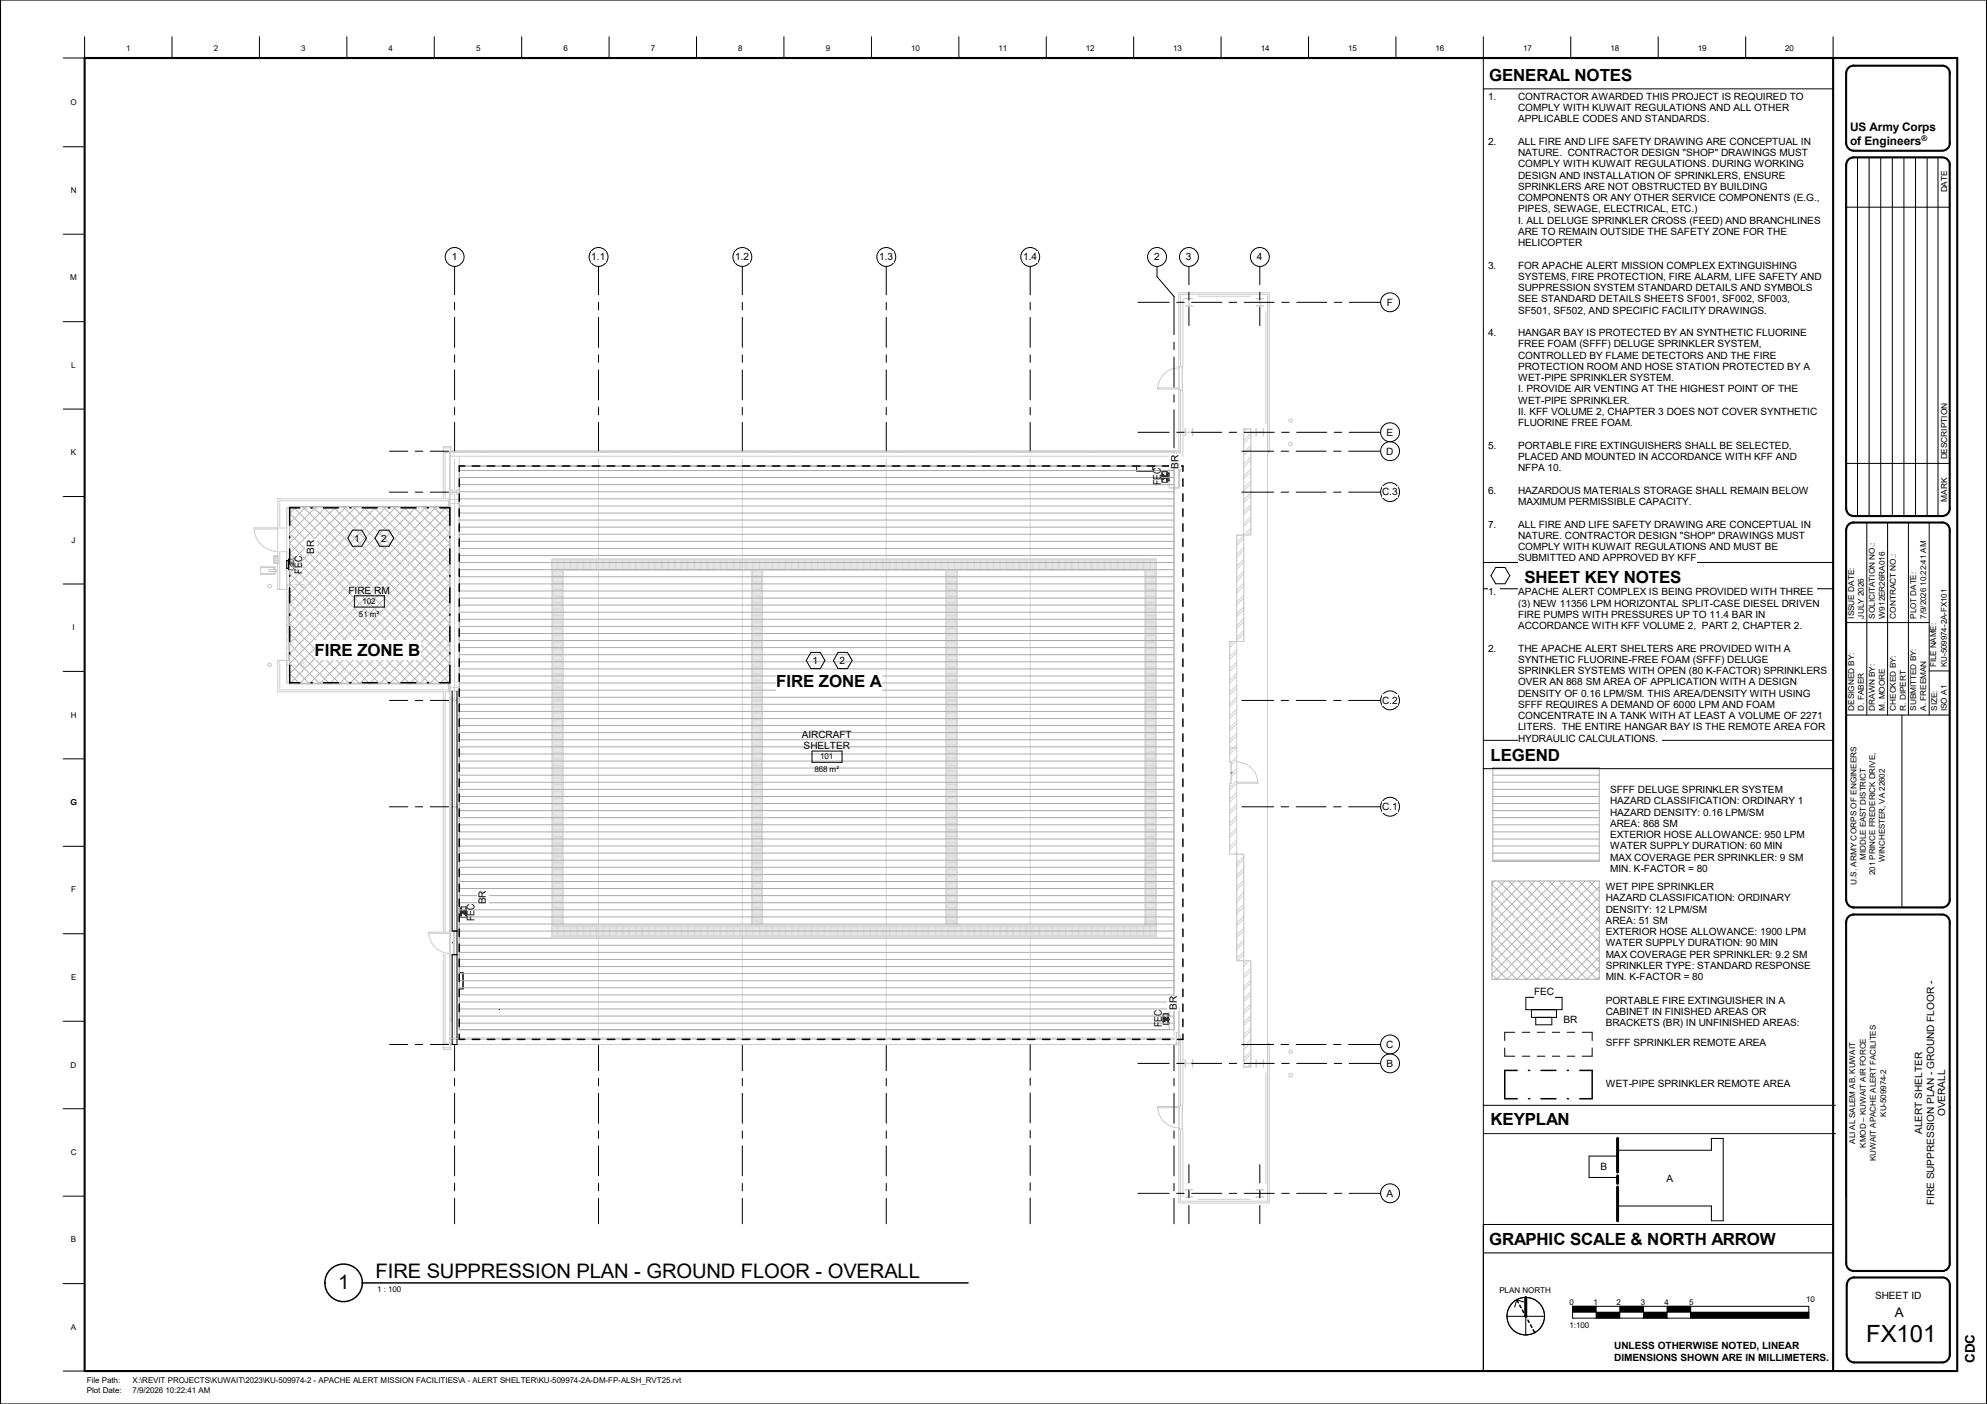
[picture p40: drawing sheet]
<svg xmlns="http://www.w3.org/2000/svg" width="841mm" height="594mm" viewBox="0 0 841 594" stroke-linecap="round" stroke-linejoin="round" font-family="sans-serif">
<defs><g id="words">
<text font-size="10.1" x="789.9" y="567.9">FX101</text>
<g font-size="8.5">
<text x="143.1" y="545.6">1</text>
<text x="159" y="540.9">FIRE SUPPRESSION PLAN -</text>
<text x="273.6" y="540.9">GROUND FLOOR -</text>
<text x="350.4" y="540.9">OVERALL</text>
</g>
<g font-size="7.1">
<text x="630.3" y="34.1">GENERAL NOTES</text>
<text x="645.3" y="246.6">SHEET KEY NOTES</text>
<text x="133.2" y="277.5">FIRE ZONE B</text>
<text x="328.5" y="290.9">FIRE ZONE A</text>
<text x="630.9" y="321.8">LEGEND</text>
<text x="630.9" y="476.2">KEYPLAN</text>
<text x="630.3" y="526.7">GRAPHIC SCALE &amp; NORTH ARROW</text>
</g>
<g font-size="5.6">
<text x="802" y="557.4">A</text>
<text x="835.9" y="576.7" transform="rotate(-90 835.9 576.7)">CDC</text>
</g>
<g font-size="5">
<text x="783.1" y="55.5">US Army Corps</text>
<text x="783.1" y="61.3">of Engineers</text>
</g>
<g font-size="4.4">
<text x="491.3" y="205.4" transform="rotate(-90 491.3 205.4)">FEC</text>
<text x="127.8" y="242.7" transform="rotate(-90 127.8 242.7)">FEC</text>
<text x="200.9" y="389.9" transform="rotate(-90 200.9 389.9)">FEC</text>
<text x="491.8" y="434.8" transform="rotate(-90 491.8 434.8)">FEC</text>
</g>
<g font-size="4.3">
<text x="250.3" y="110.2">1.1</text>
<text x="311.2" y="110.2">1.2</text>
<text x="372.1" y="110.2">1.3</text>
<text x="433" y="110.2">1.4</text>
<text x="586.7" y="192.4">D</text>
<text x="498.9" y="198.2" transform="rotate(-90 498.9 198.2)">BR</text>
<text x="133" y="234.4" transform="rotate(-90 133 234.4)">BR</text>
<text x="205.7" y="382.6" transform="rotate(-90 205.7 382.6)">BR</text>
<text x="649.3" y="421">FEC</text>
<text x="498.1" y="427.4" transform="rotate(-90 498.1 427.4)">BR</text>
<text x="661.8" y="432.7">BR</text>
<text x="586.7" y="443.4">C</text>
<text x="813.6" y="479.8" transform="rotate(-90 813.6 479.8)">ALERT SHELTER</text>
<text x="677.4" y="495">B</text>
<text x="705.4" y="500.2">A</text>
<text x="793.6" y="549.7">SHEET ID</text>
</g>
<g font-size="4.2">
<text x="629.8" y="42.2">1.</text>
<text x="642.5" y="42.2">CONTRACTOR AWARDED THIS PROJECT IS REQUIRED TO</text>
<text x="642.5" y="47">COMPLY WITH KUWAIT REGULATIONS AND ALL OTHER</text>
<text x="642.5" y="51.8">APPLICABLE CODES AND STANDARDS.</text>
<text x="629.8" y="61.3">2.</text>
<text x="642.5" y="61.3">ALL FIRE AND LIFE SAFETY DRAWING ARE CONCEPTUAL IN</text>
<text x="642.5" y="66.1">NATURE. CONTRACTOR DESIGN &quot;SHOP&quot; DRAWINGS MUST</text>
<text x="642.5" y="70.8">COMPLY WITH KUWAIT REGULATIONS. DURING WORKING</text>
<text x="642.5" y="75.6">DESIGN AND INSTALLATION OF SPRINKLERS, ENSURE</text>
<text x="642.5" y="80.3">SPRINKLERS ARE NOT OBSTRUCTED BY BUILDING</text>
<text x="642.5" y="85.1">COMPONENTS OR ANY OTHER SERVICE COMPONENTS (E.G.,</text>
<text x="642.5" y="89.9">PIPES, SEWAGE, ELECTRICAL, ETC.)</text>
<text x="642.5" y="94.7">I. ALL DELUGE SPRINKLER CROSS (FEED) AND BRANCHLINES</text>
<text x="642.5" y="99.4">ARE TO REMAIN OUTSIDE THE SAFETY ZONE FOR THE</text>
<text x="642.5" y="104.2">HELICOPTER</text>
<text x="191.2" y="110.2">1</text>
<text x="488.5" y="110.2">2</text>
<text x="502" y="110.2">3</text>
<text x="532" y="110.2">4</text>
<text x="629.8" y="113.7">3.</text>
<text x="642.5" y="113.7">FOR APACHE ALERT MISSION COMPLEX EXTINGUISHING</text>
<text x="642.5" y="118.4">SYSTEMS, FIRE PROTECTION, FIRE ALARM, LIFE SAFETY AND</text>
<text x="642.5" y="123.2">SUPPRESSION SYSTEM STANDARD DETAILS AND SYMBOLS</text>
<text x="587" y="129.3">F</text>
<text x="642.5" y="128">SEE STANDARD DETAILS SHEETS SF001, SF002, SF003,</text>
<text x="642.5" y="132.8">SF501, SF502, AND SPECIFIC FACILITY DRAWINGS.</text>
<text x="629.8" y="142.3">4.</text>
<text x="642.5" y="142.3">HANGAR BAY IS PROTECTED BY AN SYNTHETIC FLUORINE</text>
<text x="642.5" y="147">FREE FOAM (SFFF) DELUGE SPRINKLER SYSTEM,</text>
<text x="642.5" y="151.8">CONTROLLED BY FLAME DETECTORS AND THE FIRE</text>
<text x="642.5" y="156.5">PROTECTION ROOM AND HOSE STATION PROTECTED BY A</text>
<text x="642.5" y="161.3">WET-PIPE SPRINKLER SYSTEM.</text>
<text x="642.5" y="166.1">I. PROVIDE AIR VENTING AT THE HIGHEST POINT OF THE</text>
<text x="642.5" y="170.9">WET-PIPE SPRINKLER.</text>
<text x="642.5" y="175.6">II. KFF VOLUME 2, CHAPTER 3 DOES NOT COVER SYNTHETIC</text>
<text x="586.9" y="184.4">E</text>
<text x="642.5" y="180.4">FLUORINE FREE FOAM.</text>
<text x="629.8" y="189.9">5.</text>
<text x="642.5" y="189.9">PORTABLE FIRE EXTINGUISHERS SHALL BE SELECTED,</text>
<text x="642.5" y="194.6">PLACED AND MOUNTED IN ACCORDANCE WITH KFF AND</text>
<text x="642.5" y="199.4">NFPA 10.</text>
<text x="585" y="209.6">C.3</text>
<text x="629.8" y="209">6.</text>
<text x="642.5" y="209">HAZARDOUS MATERIALS STORAGE SHALL REMAIN BELOW</text>
<text x="642.5" y="213.7">MAXIMUM PERMISSIBLE CAPACITY.</text>
<text x="629.8" y="223.2">7.</text>
<text x="642.5" y="223.2">ALL FIRE AND LIFE SAFETY DRAWING ARE CONCEPTUAL IN</text>
<text x="149.9" y="229.2">1</text>
<text x="161.4" y="229.2">2</text>
<text x="642.5" y="228">NATURE. CONTRACTOR DESIGN &quot;SHOP&quot; DRAWINGS MUST</text>
<text x="642.5" y="232.7">COMPLY WITH KUWAIT REGULATIONS AND MUST BE</text>
<text x="642.5" y="237.5">SUBMITTED AND APPROVED BY KFF</text>
<text x="147.5" y="251.3">FIRE RM</text>
<text x="629.8" y="251.9">1.</text>
<text x="642.5" y="251.9">APACHE ALERT COMPLEX IS BEING PROVIDED WITH THREE</text>
<text x="642.5" y="256.7">(3) NEW 11356 LPM HORIZONTAL SPLIT</text>
<text x="723.7" y="256.7">-CASE DIESEL DRIVEN</text>
<text x="642.5" y="261.4">FIRE PUMPS WITH PRESSURES UP TO 11.4 BAR IN</text>
<text x="642.5" y="266.2">ACCORDANCE WITH KFF VOLUME 2, PART 2, CHAPTER 2.</text>
<text x="629.8" y="275.7">2.</text>
<text x="642.5" y="275.7">THE APACHE ALERT SHELTERS ARE PROVIDED WITH A</text>
<text x="343.9" y="281">1</text>
<text x="355.4" y="281">2</text>
<text x="642.5" y="280.5">SYNTHETIC FLUORINE-FREE FOAM (SFFF) DELUGE</text>
<text x="642.5" y="285.2">SPRINKLER SYSTEMS WITH OPEN (80 K</text>
<text x="725" y="285.2">-FACTOR) SPRINKLERS</text>
<text x="642.5" y="290">OVER AN 868 SM AREA OF APPLICATION WITH A DESIGN</text>
<text x="585" y="297.8">C.2</text>
<text x="642.5" y="294.8">DENSITY OF 0.16 LPM/SM. THIS AREA/DENSITY WITH USING</text>
<text x="642.5" y="299.5">SFFF REQUIRES A DEMAND OF 6000 LPM AND FOAM</text>
<text x="642.5" y="304.3">CONCENTRATE IN A TANK WITH AT LEAST A VOLUME OF 2271</text>
<text x="642.5" y="309">LITERS. THE ENTIRE HANGAR BAY IS THE REMOTE AREA FOR</text>
<text x="339.3" y="312.2">AIRCRAFT</text>
<text x="340.1" y="317">SHELTER</text>
<text x="642.5" y="313.8">HYDRAULIC CALCULATIONS.</text>
<text x="681.5" y="335.6">SFFF DELUGE SPRINKLER SYSTEM</text>
<text x="681.5" y="340.4">HAZARD CLASSIFICATION: ORDINARY 1</text>
<text x="585" y="342.8">C.1</text>
<text x="681.5" y="345.1">HAZARD DENSITY: 0.16 LPM/SM</text>
<text x="681.5" y="349.9">AREA: 868 SM</text>
<text x="681.5" y="354.6">EXTERIOR HOSE ALLOWANCE: 950 LPM</text>
<text x="681.5" y="359.4">WATER SUPPLY DURATION: 60 MIN</text>
<text x="681.5" y="364.2">MAX COVERAGE PER SPRINKLER: 9 SM</text>
<text x="681.5" y="368.9">MIN. K</text>
<text x="694.4" y="368.9">-</text>
<text x="695.8" y="368.9">FACTOR = 80</text>
<text x="679.6" y="376.6">WET PIPE SPRINKLER</text>
<text x="679.6" y="381.4">HAZARD CLASSIFICATION: ORDINARY</text>
<text x="679.6" y="386.2">DENSITY: 12 LPM/SM</text>
<text x="679.6" y="390.9">AREA: 51 SM</text>
<text x="679.6" y="395.7">EXTERIOR HOSE ALLOWANCE: 1900 LPM</text>
<text x="679.6" y="400.5">WATER SUPPLY DURATION: 90 MIN</text>
<text x="679.6" y="405.2">MAX COVERAGE PER SPRINKLER: 9.2 SM</text>
<text x="679.6" y="410">SPRINKLER TYPE: STANDARD RESPONSE</text>
<text x="679.6" y="414.7">MIN. K</text>
<text x="692.6" y="414.7">-FACTOR = 80</text>
<text x="679.6" y="424.8">PORTABLE FIRE EXTINGUISHER IN A</text>
<text x="679.6" y="429.6">CABINET IN FINISHED AREAS OR</text>
<text x="679.6" y="434.3">BRACKETS (BR) IN UNFINISHED AREAS:</text>
<text x="679.6" y="442.6">SFFF SPRINKLER REMOTE AREA</text>
<text x="586.9" y="451.4">B</text>
<text x="679.6" y="460.1">WET-</text>
<text x="690.8" y="460.1">PIPE SPRINKLER REMOTE AREA</text>
<text x="823.4" y="472.3" transform="rotate(-90 823.4 472.3)">OVERALL</text>
<text x="586.9" y="506.4">A</text>
<text x="818.6" y="509.9" transform="rotate(-90 818.6 509.9)">FIRE SUPPRESSION PLAN - GROUND FLOOR -</text>
<text x="683.2" y="570.8">UNLESS OTHERWISE NOTED, LINEAR</text>
<text x="683.2" y="575.8">DIMENSIONS SHOWN ARE IN MILLIMETERS.</text>
</g>
<g font-size="3.5">
<text x="824.1" y="81.4" transform="rotate(-90 824.1 81.4)">DATE</text>
<text x="824.1" y="194.4" transform="rotate(-90 824.1 194.4)">DESCRIPTION</text>
<text x="824.1" y="212.2" transform="rotate(-90 824.1 212.2)">MARK</text>
</g>
<g font-size="3.4">
<text x="53.5" y="21.5">1</text>
<text x="90.5" y="21.5">2</text>
<text x="127.5" y="21.5">3</text>
<text x="164.5" y="21.5">4</text>
<text x="201.5" y="21.5">5</text>
<text x="238.5" y="21.5">6</text>
<text x="275.5" y="21.5">7</text>
<text x="312.5" y="21.5">8</text>
<text x="349.5" y="21.5">9</text>
<text x="385.6" y="21.5">10</text>
<text x="422.6" y="21.5">11</text>
<text x="459.6" y="21.5">12</text>
<text x="496.6" y="21.5">13</text>
<text x="533.7" y="21.5">14</text>
<text x="570.7" y="21.5">15</text>
<text x="607.7" y="21.5">16</text>
<text x="644.7" y="21.5">17</text>
<text x="681.7" y="21.5">18</text>
<text x="718.7" y="21.5">19</text>
<text x="755.7" y="21.5">20</text>
<text x="29.8" y="44.6">O</text>
<text x="29.9" y="81.6">N</text>
<text x="29.8" y="118.6">M</text>
<text x="30.2" y="155.6">L</text>
<text x="30" y="192.6">K</text>
<text x="30.3" y="229.6">J</text>
<text x="153.4" y="255.7">102</text>
<text x="151.9" y="261.1">51 m²</text>
<text x="784.8" y="261.7" transform="rotate(-90 784.8 261.7)">ISSUE DATE:</text>
<text x="788.9" y="261.7" transform="rotate(-90 788.9 261.7)">JULY 2026</text>
<text x="793.6" y="261.7" transform="rotate(-90 793.6 261.7)">SOLICITATION NO.:</text>
<text x="797.8" y="261.7" transform="rotate(-90 797.8 261.7)">W912ER26RA016</text>
<text x="802.4" y="261.7" transform="rotate(-90 802.4 261.7)">CONTRACT NO.:</text>
<text x="811.1" y="261.7" transform="rotate(-90 811.1 261.7)">PLOT DATE:</text>
<text x="815.2" y="261.7" transform="rotate(-90 815.2 261.7)">7/9/2026 10:22:41 AM</text>
<text x="30.7" y="266.6">I</text>
<text x="819.6" y="282.3" transform="rotate(-90 819.6 282.3)">FILE NAME:</text>
<text x="824.1" y="282.3" transform="rotate(-90 824.1 282.3)">KU-509974-2A-FX101</text>
<text x="29.9" y="303.6">H</text>
<text x="784.8" y="300.8" transform="rotate(-90 784.8 300.8)">DESIGNED BY:</text>
<text x="788.9" y="300.8" transform="rotate(-90 788.9 300.8)">D. FABER</text>
<text x="793.6" y="300.8" transform="rotate(-90 793.6 300.8)">DRAWN BY:</text>
<text x="797.8" y="300.8" transform="rotate(-90 797.8 300.8)">M. MOORE</text>
<text x="802.4" y="300.8" transform="rotate(-90 802.4 300.8)">CHECKED BY:</text>
<text x="806.6" y="300.8" transform="rotate(-90 806.6 300.8)">R. DIPERT</text>
<text x="811.1" y="300.8" transform="rotate(-90 811.1 300.8)">SUBMITTED BY:</text>
<text x="815.2" y="300.8" transform="rotate(-90 815.2 300.8)">A. FREEMAN</text>
<text x="820" y="300.8" transform="rotate(-90 820 300.8)">SIZE:</text>
<text x="824.1" y="300.9" transform="rotate(-90 824.1 300.9)">ISO A1</text>
<text x="347.1" y="321.4">101</text>
<text x="344.7" y="326.8">868 m²</text>
<text x="29.8" y="340.6">G</text>
<text x="789.7" y="363.8" transform="rotate(-90 789.7 363.8)">MIDDLE EAST DISTRICT</text>
<text x="797.7" y="364.6" transform="rotate(-90 797.7 364.6)">WINCHESTER, VA 22602</text>
<text x="793.7" y="370.2" transform="rotate(-90 793.7 370.2)">201 PRINCE FREDERICK DRIVE,</text>
<text x="30.1" y="377.6">F</text>
<text x="785.8" y="374.5" transform="rotate(-90 785.8 374.5)">U.S. ARMY CORPS OF ENGINEERS</text>
<text x="30.1" y="414.7">E</text>
<text x="29.9" y="451.7">D</text>
<text x="798.3" y="472.5" transform="rotate(-90 798.3 472.5)">KU-509974-2</text>
<text x="785.2" y="483.9" transform="rotate(-90 785.2 483.9)">ALI AL SALEM AB, KUWAIT</text>
<text x="789.7" y="485.6" transform="rotate(-90 789.7 485.6)">KMOD – KUWAIT AIR FORCE</text>
<text x="29.9" y="488.8">C</text>
<text x="794" y="491.3" transform="rotate(-90 794 491.3)">KUWAIT APACHE ALERT FACILITES</text>
<text x="30" y="525.7">B</text>
<text x="159.6" y="546.7">1 : 100</text>
<text x="634.6" y="547.2">PLAN NORTH</text>
<text x="764.5" y="551">10</text>
<text x="664.3" y="552.3">0</text>
<text x="674.5" y="552.3">1</text>
<text x="684.1" y="552.3">2</text>
<text x="694.5" y="552.3">3</text>
<text x="704.5" y="552.3">4</text>
<text x="715" y="552.3">5</text>
<text x="30" y="562.7">A</text>
<text x="664.3" y="561.8">1:100</text>
<text x="36.8" y="585.4">File Path:</text>
<text x="56.1" y="585.4">X:\REVIT PROJECTS\KUWAIT\2023\KU-509974-2 - APACHE ALERT MISSION FACILITIES\A - ALERT SHELTER\KU-509974-2A-DM-FP-ALSH_RVT25.rvt</text>
<text x="36.8" y="589.5">Plot Date:</text>
<text x="56.1" y="589.5">7/9/2026 10:22:41 AM</text>
</g>
<text font-size="3.3" x="813.3" y="59.8">®</text>
</g></defs>
<g fill="#323232">
<path d="M491.9 200.6h2v2.4h-2z"/>
<path d="M492.4 430h2.1v2.4h-2.1z"/>
<path d="M195.2 384.8h2.1v2.4h-2.1z"/>
</g>
<path d="M122.2 238.6h.4v.4h-.4z" fill="#000"/>
<path d="M122.6 237.6h1.6v2.4h-1.6z" fill="#656565"/>
<g fill="none" stroke="#dbdbdb" stroke-width=".42">
<path d="M234 236.8v4.2M234.5 236.8v4.2M235 236.8v4.2M235.5 236.8v4.2M236 236.8v4.2M236.5 236.8v4.2M237 236.8v4.2M237.5 236.8v4.2M238 236.8v4.2M238.5 236.8v4.2M239 236.8v4.2M239.5 236.8v4.2"/>
<path d="M240 236.8v4.2M240.5 236.8v4.2M241 236.8v4.2M241.5 236.8v4.2M242 236.8v4.2M242.5 236.8v4.2M243 236.8v4.2M243.5 236.8v4.2M244 236.8v4.2M244.5 236.8v4.2M245 236.8v4.2M245.5 236.8v4.2"/>
<path d="M246 236.8v4.2M246.5 236.8v4.2M247 236.8v4.2M247.5 236.8v4.2M248 236.8v4.2M248.5 236.8v4.2M249 236.8v4.2M249.5 236.8v4.2M250 236.8v4.2M250.5 236.8v4.2M251 236.8v4.2M251.5 236.8v4.2"/>
<path d="M252 236.8v4.2M252.5 236.8v4.2M253 236.8v4.2M253.5 236.8v4.2M254 236.8v4.2M254.5 236.8v4.2M255 236.8v4.2M255.5 236.8v4.2M256 236.8v4.2M256.5 236.8v4.2M257 236.8v4.2M257.5 236.8v4.2"/>
<path d="M258 236.8v4.2M258.5 236.8v4.2M259 236.8v4.2M259.5 236.8v4.2M260 236.8v4.2M260.5 236.8v4.2M261 236.8v4.2M261.5 236.8v4.2M262 236.8v4.2M262.5 236.8v4.2M263 236.8v4.2M263.5 236.8v4.2"/>
<path d="M264 236.8v4.2M264.5 236.8v4.2M265 236.8v4.2M265.5 236.8v4.2M266 236.8v4.2M266.5 236.8v4.2M267 236.8v4.2M267.5 236.8v4.2M268 236.8v4.2M268.5 236.8v4.2M269 236.8v4.2M269.5 236.8v4.2"/>
<path d="M270 236.8v4.2M270.5 236.8v4.2M271 236.8v4.2M271.5 236.8v4.2M272 236.8v4.2M272.5 236.8v4.2M273 236.8v4.2M273.5 236.8v4.2M274 236.8v4.2M274.5 236.8v4.2M275 236.8v4.2M275.5 236.8v4.2"/>
<path d="M276 236.8v4.2M276.5 236.8v4.2M277 236.8v4.2M277.5 236.8v4.2M278 236.8v4.2M278.5 236.8v4.2M279 236.8v4.2M279.5 236.8v4.2M280 236.8v4.2M280.5 236.8v4.2M281 236.8v4.2M281.5 236.8v4.2"/>
<path d="M282 236.8v4.2M282.5 236.8v4.2M283 236.8v4.2M283.5 236.8v4.2M284 236.8v4.2M284.5 236.8v4.2M285 236.8v4.2M285.5 236.8v4.2M286 236.8v4.2M286.5 236.8v4.2M287 236.8v4.2M287.5 236.8v4.2"/>
<path d="M288 236.8v4.2M288.5 236.8v4.2M289 236.8v4.2M289.5 236.8v4.2M290 236.8v4.2M290.5 236.8v4.2M291 236.8v4.2M291.5 236.8v4.2M292 236.8v4.2M292.5 236.8v4.2M293 236.8v4.2M293.5 236.8v4.2"/>
<path d="M294 236.8v4.2M294.5 236.8v4.2M295 236.8v4.2M295.5 236.8v4.2M296 236.8v4.2M296.5 236.8v4.2M297 236.8v4.2M297.5 236.8v4.2M298 236.8v4.2M298.5 236.8v4.2M299 236.8v4.2M299.5 236.8v4.2"/>
<path d="M300 236.8v4.2M300.5 236.8v4.2M301 236.8v4.2M301.5 236.8v4.2M302 236.8v4.2M302.5 236.8v4.2M303 236.8v4.2M303.5 236.8v4.2M304 236.8v4.2M304.5 236.8v4.2M305 236.8v4.2M305.5 236.8v4.2"/>
<path d="M306 236.8v4.2M306.5 236.8v4.2M307 236.8v4.2M307.5 236.8v4.2M308 236.8v4.2M308.5 236.8v4.2M309 236.8v4.2M309.5 236.8v4.2M310 236.8v4.2M310.5 236.8v4.2M311 236.8v4.2M311.5 236.8v4.2"/>
<path d="M312 236.8v4.2M312.5 236.8v4.2M313 236.8v4.2M313.5 236.8v4.2M314 236.8v4.2M314.5 236.8v4.2M315 236.8v4.2M315.5 236.8v4.2M316 236.8v4.2M316.5 236.8v4.2M317 236.8v4.2M317.5 236.8v4.2"/>
<path d="M318 236.8v4.2M318.5 236.8v4.2M319 236.8v4.2M319.5 236.8v4.2M320 236.8v4.2M320.5 236.8v4.2M321 236.8v4.2M321.5 236.8v4.2M322 236.8v4.2M322.5 236.8v4.2M323 236.8v4.2M323.5 236.8v4.2"/>
<path d="M324 236.8v4.2M324.5 236.8v4.2M325 236.8v4.2M325.5 236.8v4.2M326 236.8v4.2M326.5 236.8v4.2M327 236.8v4.2M327.5 236.8v4.2M328 236.8v4.2M328.5 236.8v4.2M329 236.8v4.2M329.5 236.8v4.2"/>
<path d="M330 236.8v4.2M330.5 236.8v4.2M331 236.8v4.2M331.5 236.8v4.2M332 236.8v4.2M332.5 236.8v4.2M333 236.8v4.2M333.5 236.8v4.2M334 236.8v4.2M334.5 236.8v4.2M335 236.8v4.2M335.5 236.8v4.2"/>
<path d="M336 236.8v4.2M336.5 236.8v4.2M337 236.8v4.2M337.5 236.8v4.2M338 236.8v4.2M338.5 236.8v4.2M339 236.8v4.2M339.5 236.8v4.2M340 236.8v4.2M340.5 236.8v4.2M341 236.8v4.2M341.5 236.8v4.2"/>
<path d="M342 236.8v4.2M342.5 236.8v4.2M343 236.8v4.2M343.5 236.8v4.2M344 236.8v4.2M344.5 236.8v4.2M345 236.8v4.2M345.5 236.8v4.2M346 236.8v4.2M346.5 236.8v4.2M347 236.8v4.2M347.5 236.8v4.2"/>
<path d="M348 236.8v4.2M348.5 236.8v4.2M349 236.8v4.2M349.5 236.8v4.2M350 236.8v4.2M350.5 236.8v4.2M351 236.8v4.2M351.5 236.8v4.2M352 236.8v4.2M352.5 236.8v4.2M353 236.8v4.2M353.5 236.8v4.2"/>
<path d="M354 236.8v4.2M354.5 236.8v4.2M355 236.8v4.2M355.5 236.8v4.2M356 236.8v4.2M356.5 236.8v4.2M357 236.8v4.2M357.5 236.8v4.2M358 236.8v4.2M358.5 236.8v4.2M359 236.8v4.2M359.5 236.8v4.2"/>
<path d="M360 236.8v4.2M360.5 236.8v4.2M361 236.8v4.2M361.5 236.8v4.2M362 236.8v4.2M362.5 236.8v4.2M363 236.8v4.2M363.5 236.8v4.2M364 236.8v4.2M364.5 236.8v4.2M365 236.8v4.2M365.5 236.8v4.2"/>
<path d="M366 236.8v4.2M366.5 236.8v4.2M367 236.8v4.2M367.5 236.8v4.2M368 236.8v4.2M368.5 236.8v4.2M369 236.8v4.2M369.5 236.8v4.2M370 236.8v4.2M370.5 236.8v4.2M371 236.8v4.2M371.5 236.8v4.2"/>
<path d="M372 236.8v4.2M372.5 236.8v4.2M373 236.8v4.2M373.5 236.8v4.2M374 236.8v4.2M374.5 236.8v4.2M375 236.8v4.2M375.5 236.8v4.2M376 236.8v4.2M376.5 236.8v4.2M377 236.8v4.2M377.5 236.8v4.2"/>
<path d="M378 236.8v4.2M378.5 236.8v4.2M379 236.8v4.2M379.5 236.8v4.2M380 236.8v4.2M380.5 236.8v4.2M381 236.8v4.2M381.5 236.8v4.2M382 236.8v4.2M382.5 236.8v4.2M383 236.8v4.2M383.5 236.8v4.2"/>
<path d="M384 236.8v4.2M384.5 236.8v4.2M385 236.8v4.2M385.5 236.8v4.2M386 236.8v4.2M386.5 236.8v4.2M387 236.8v4.2M387.5 236.8v4.2M388 236.8v4.2M388.5 236.8v4.2M389 236.8v4.2M389.5 236.8v4.2"/>
<path d="M390 236.8v4.2M390.5 236.8v4.2M391 236.8v4.2M391.5 236.8v4.2M392 236.8v4.2M392.5 236.8v4.2M393 236.8v4.2M393.5 236.8v4.2M394 236.8v4.2M394.5 236.8v4.2M395 236.8v4.2M395.5 236.8v4.2"/>
<path d="M396 236.8v4.2M396.5 236.8v4.2M397 236.8v4.2M397.5 236.8v4.2M398 236.8v4.2M398.5 236.8v4.2M399 236.8v4.2M399.5 236.8v4.2M400 236.8v4.2M400.5 236.8v4.2M401 236.8v4.2M401.5 236.8v4.2"/>
<path d="M402 236.8v4.2M402.5 236.8v4.2M403 236.8v4.2M403.5 236.8v4.2M404 236.8v4.2M404.5 236.8v4.2M405 236.8v4.2M405.5 236.8v4.2M406 236.8v4.2M406.5 236.8v4.2M407 236.8v4.2M407.5 236.8v4.2"/>
<path d="M408 236.8v4.2M408.5 236.8v4.2M409 236.8v4.2M409.5 236.8v4.2M410 236.8v4.2M410.5 236.8v4.2M411 236.8v4.2M411.5 236.8v4.2M412 236.8v4.2M412.5 236.8v4.2M413 236.8v4.2M413.5 236.8v4.2"/>
<path d="M414 236.8v4.2M414.5 236.8v4.2M415 236.8v4.2M415.5 236.8v4.2M416 236.8v4.2M416.5 236.8v4.2M417 236.8v4.2M417.5 236.8v4.2M418 236.8v4.2M418.5 236.8v4.2M419 236.8v4.2M419.5 236.8v4.2"/>
<path d="M420 236.8v4.2M420.5 236.8v4.2M421 236.8v4.2M421.5 236.8v4.2M422 236.8v4.2M422.5 236.8v4.2M423 236.8v4.2M423.5 236.8v4.2M424 236.8v4.2M424.5 236.8v4.2M425 236.8v4.2M425.5 236.8v4.2"/>
<path d="M426 236.8v4.2M426.5 236.8v4.2M427 236.8v4.2M427.5 236.8v4.2M428 236.8v4.2M428.5 236.8v4.2M429 236.8v4.2M429.5 236.8v4.2M430 236.8v4.2M430.5 236.8v4.2M431 236.8v4.2M431.5 236.8v4.2"/>
<path d="M432 236.8v4.2M432.5 236.8v4.2M433 236.8v4.2M433.5 236.8v4.2M434 236.8v4.2M434.5 236.8v4.2M435 236.8v4.2M435.5 236.8v4.2M436 236.8v4.2M436.5 236.8v4.2M437 236.8v4.2M437.5 236.8v4.2"/>
<path d="M438 236.8v4.2M438.5 236.8v4.2M439 236.8v4.2M439.5 236.8v4.2M440 236.8v4.2M440.5 236.8v4.2M441 236.8v4.2M441.5 236.8v4.2M442 236.8v4.2M442.5 236.8v4.2M443 236.8v4.2M443.5 236.8v4.2"/>
<path d="M444 236.8v4.2M444.5 236.8v4.2M445 236.8v4.2M445.5 236.8v4.2M446 236.8v4.2M446.5 236.8v4.2M447 236.8v4.2M447.5 236.8v4.2M448 236.8v4.2M448.5 236.8v4.2M449 236.8v4.2M449.5 236.8v4.2"/>
<path d="M450 236.8v4.2M450.5 236.8v4.2M451 236.8v4.2M451.5 236.8v4.2M452 236.8v4.2M452.5 236.8v4.2M453 236.8v4.2M453.5 236.8v4.2M454 236.8v4.2M454.5 236.8v4.2M455 236.8v4.2M455.5 236.8v4.2"/>
<path d="M456 236.8v4.2M456.5 236.8v4.2M457 236.8v4.2M457.5 236.8v4.2M458 236.8v4.2M458.5 236.8v4.2M459 236.8v4.2M459.5 236.8v4.2M460 236.8v4.2M460.5 236.8v4.2M461 236.8v4.2M461.5 236.8v4.2"/>
<path d="M462 236.8v4.2M462.5 236.8v4.2M463 236.8v4.2M463.5 236.8v4.2M464 236.8v4.2M464.5 236.8v4.2M465 236.8v4.2M465.5 236.8v4.2M466 236.8v4.2M466.5 236.8v4.2M467 236.8v4.2M467.5 236.8v4.2"/>
<path d="M468 236.8v4.2M468.5 236.8v4.2M469 236.8v4.2M469.5 236.8v4.2M470 236.8v4.2M470.5 236.8v4.2M471 236.8v4.2M471.5 236.8v4.2M472 236.8v4.2M472.5 236.8v4.2M473 236.8v4.2M473.5 236.8v4.2"/>
<path d="M474 236.8v4.2M474.5 236.8v4.2M475 236.8v4.2M475.5 236.8v4.2M476 236.8v4.2M476.5 236.8v4.2M477 236.8v4.2M477.5 236.8v4.2M478 236.8v4.2M478.5 236.8v4.2M479 236.8v4.2M479.5 236.8v4.2"/>
<path d="M480 236.8v4.2M480.5 236.8v4.2M481 236.8v4.2M481.5 236.8v4.2M482 236.8v4.2M482.5 236.8v4.2M483 236.8v4.2M483.5 236.8v4.2M484 236.8v4.2M484.5 236.8v4.2M485 236.8v4.2M485.5 236.8v4.2"/>
<path d="M486 236.8v4.2M486.5 236.8v4.2M487 236.8v4.2M487.5 236.8v4.2M488 236.8v4.2M488.5 236.8v4.2M489 236.8v4.2M233.9 241.4h4.2M233.9 241.9h4.2M233.9 242.4h4.2M233.9 242.9h4.2M233.9 243.4h4.2"/>
<path d="M233.9 243.9h4.2M233.9 244.4h4.2M233.9 245.4h4.2M233.9 245.9h4.2M233.9 246.4h4.2M233.9 246.9h4.2M233.9 247.4h4.2M233.9 247.9h4.2M233.9 248.4h4.2M233.9 248.9h4.2M233.9 249.4h4.2M233.9 249.9h4.2"/>
<path d="M233.9 250.9h4.2M233.9 251.4h4.2M233.9 251.9h4.2M233.9 252.4h4.2M233.9 252.9h4.2M233.9 253.4h4.2M233.9 253.9h4.2M233.9 254.4h4.2M233.9 254.9h4.2M233.9 255.4h4.2M233.9 255.9h4.2M233.9 256.4h4.2"/>
<path d="M233.9 256.9h4.2M233.9 257.4h4.2M233.9 257.9h4.2M233.9 258.4h4.2M233.9 258.9h4.2M233.9 259.4h4.2M233.9 259.9h4.2M233.9 244.9h4.2M233.9 250.4h4.2M318.4 241.4h4.1M318.4 241.9h4.1M318.4 242.4h4.1"/>
<path d="M318.4 242.9h4.1M318.4 243.4h4.1M318.4 243.9h4.1M318.4 244.4h4.1M318.4 245.4h4.1M318.4 245.9h4.1M318.4 246.4h4.1M318.4 246.9h4.1M318.4 247.4h4.1M318.4 247.9h4.1M318.4 248.4h4.1M318.4 248.9h4.1"/>
<path d="M318.4 249.4h4.1M318.4 249.9h4.1M318.4 250.9h4.1M318.4 251.4h4.1M318.4 251.9h4.1M318.4 252.4h4.1M318.4 252.9h4.1M318.4 253.4h4.1M318.4 253.9h4.1M318.4 254.4h4.1M318.4 254.9h4.1M318.4 255.4h4.1"/>
<path d="M318.4 256.4h4.1M318.4 256.9h4.1M318.4 257.4h4.1M318.4 257.9h4.1M318.4 258.4h4.1M318.4 258.9h4.1M318.4 259.4h4.1M318.4 259.9h4.1M318.4 244.9h4.1M318.4 250.4h4.1M318.4 255.9h4.1M400.7 241.4h4.1"/>
<path d="M400.7 241.9h4.1M400.7 242.4h4.1M400.7 243h4.1M400.7 243.4h4.1M400.7 243.9h4.1M400.7 244.4h4.1M400.7 245.9h4.1M400.7 246.4h4.1M400.7 246.9h4.1M400.7 247.4h4.1M400.7 247.9h4.1M400.7 248.4h4.1"/>
<path d="M400.7 248.9h4.1M400.7 249.4h4.1M400.7 249.9h4.1M400.7 251.4h4.1M400.7 251.9h4.1M400.7 252.4h4.1M400.7 252.9h4.1M400.7 253.4h4.1M400.7 253.9h4.1M400.7 254.4h4.1M400.7 254.9h4.1M400.7 255.4h4.1"/>
<path d="M400.7 256.4h4.1M400.7 256.9h4.1M400.7 257.4h4.1M400.7 257.9h4.1M400.7 258.4h4.1M400.7 259h4.1M400.7 259.4h4.1M400.7 259.9h4.1M400.7 244.9h4.1M400.7 250.4h4.1M400.7 255.9h4.1M400.7 245.4h4.1"/>
<path d="M400.7 251h4.1M484.9 241.4h4.1M484.9 241.9h4.1M484.9 242.4h4.1M484.9 242.9h4.1M484.9 243.4h4.1M484.9 243.9h4.1M484.9 244.4h4.1M484.9 244.9h4.1M484.9 245.4h4.1M484.9 245.9h4.1M484.9 246.4h4.1"/>
<path d="M484.9 246.9h4.1M484.9 247.4h4.1M484.9 247.9h4.1M484.9 248.4h4.1M484.9 248.9h4.1M484.9 249.4h4.1M484.9 249.9h4.1M484.9 250.4h4.1M484.9 250.9h4.1M484.9 251.4h4.1M484.9 251.9h4.1M484.9 252.4h4.1"/>
<path d="M484.9 252.9h4.1M484.9 253.4h4.1M484.9 253.9h4.1M484.9 254.4h4.1M484.9 254.9h4.1M484.9 255.4h4.1M484.9 255.9h4.1M484.9 256.4h4.1M484.9 256.9h4.1M484.9 257.4h4.1M484.9 257.9h4.1M484.9 258.4h4.1"/>
<path d="M484.9 258.9h4.1M484.9 259.4h4.1M484.9 259.9h4.1M233.9 260.4h4.2M233.9 260.9h4.2M233.9 261.4h4.2M233.9 261.9h4.2M233.9 262.4h4.2M233.9 262.9h4.2M233.9 263.4h4.2M233.9 263.9h4.2M233.9 264.4h4.2"/>
<path d="M233.9 264.9h4.2M233.9 265.4h4.2M233.9 265.9h4.2M233.9 266.4h4.2M233.9 266.9h4.2M233.9 267.4h4.2M233.9 267.9h4.2M233.9 268.4h4.2M233.9 269.4h4.2M233.9 269.9h4.2M233.9 270.4h4.2M233.9 270.9h4.2"/>
<path d="M233.9 271.4h4.2M233.9 271.9h4.2M233.9 272.4h4.2M233.9 272.9h4.2M233.9 273.4h4.2M233.9 273.9h4.2M233.9 274.9h4.2M233.9 275.4h4.2M233.9 275.9h4.2M233.9 276.4h4.2M233.9 276.9h4.2M233.9 277.4h4.2"/>
<path d="M233.9 277.9h4.2M233.9 278.4h4.2M233.9 278.9h4.2M233.9 279.4h4.2M233.9 279.9h4.2M233.9 268.9h4.2M233.9 274.4h4.2M318.4 260.4h4.1M318.4 260.9h4.1M318.4 261.4h4.1M318.4 261.9h4.1M318.4 262.4h4.1"/>
<path d="M318.4 262.9h4.1M318.4 263.4h4.1M318.4 263.9h4.1M318.4 264.4h4.1M318.4 264.9h4.1M318.4 265.4h4.1M318.4 265.9h4.1M318.4 266.4h4.1M318.4 266.9h4.1M318.4 267.4h4.1M318.4 267.9h4.1M318.4 268.4h4.1"/>
<path d="M318.4 269.4h4.1M318.4 269.9h4.1M318.4 270.4h4.1M318.4 270.9h4.1M318.4 271.4h4.1M318.4 271.9h4.1M318.4 272.4h4.1M318.4 272.9h4.1M318.4 273.4h4.1M318.4 273.9h4.1M318.4 274.9h4.1M318.4 275.4h4.1"/>
<path d="M318.4 275.9h4.1M318.4 276.4h4.1M318.4 276.9h4.1M318.4 277.4h4.1M318.4 277.9h4.1M318.4 278.4h4.1M318.4 278.9h4.1M318.4 279.4h4.1M318.4 268.9h4.1M318.4 274.4h4.1M318.4 280h4.1M400.7 260.4h4.1"/>
<path d="M400.7 260.9h4.1M400.7 261.9h4.1M400.7 262.4h4.1M400.7 262.9h4.1M400.7 263.4h4.1M400.7 263.9h4.1M400.7 264.4h4.1M400.7 264.9h4.1M400.7 265.4h4.1M400.7 265.9h4.1M400.7 266.4h4.1M400.7 267.4h4.1"/>
<path d="M400.7 267.9h4.1M400.7 268.4h4.1M400.7 269.5h4.1M400.7 269.9h4.1M400.7 270.4h4.1M400.7 270.9h4.1M400.7 271.4h4.1M400.7 271.9h4.1M400.7 272.4h4.1M400.7 272.9h4.1M400.7 273.4h4.1M400.7 273.9h4.1"/>
<path d="M400.7 275h4.1M400.7 275.4h4.1M400.7 275.9h4.1M400.7 276.4h4.1M400.7 276.9h4.1M400.7 277.5h4.1M400.7 277.9h4.1M400.7 278.4h4.1M400.7 278.9h4.1M400.7 279.4h4.1M400.7 268.9h4.1M400.7 274.4h4.1"/>
<path d="M400.7 280h4.1M400.7 261.5h4.1M400.7 267h4.1M484.9 260.4h4.1M484.9 260.9h4.1M484.9 261.4h4.1M484.9 261.9h4.1M484.9 262.4h4.1M484.9 262.9h4.1M484.9 263.4h4.1M484.9 263.9h4.1M484.9 264.4h4.1"/>
<path d="M484.9 264.9h4.1M484.9 265.4h4.1M484.9 265.9h4.1M484.9 266.4h4.1M484.9 266.9h4.1M484.9 267.4h4.1M484.9 267.9h4.1M484.9 268.4h4.1M484.9 268.9h4.1M484.9 269.4h4.1M484.9 269.9h4.1M484.9 270.4h4.1"/>
<path d="M484.9 270.9h4.1M484.9 271.4h4.1M484.9 271.9h4.1M484.9 272.4h4.1M484.9 272.9h4.1M484.9 273.4h4.1M484.9 273.9h4.1M484.9 274.4h4.1M484.9 274.9h4.1M484.9 275.4h4.1M484.9 275.9h4.1M484.9 276.4h4.1"/>
<path d="M484.9 276.9h4.1M484.9 277.4h4.1M484.9 277.9h4.1M484.9 278.4h4.1M484.9 278.9h4.1M484.9 279.4h4.1M484.9 279.9h4.1M233.9 280.4h4.2M233.9 280.9h4.2M233.9 281.4h4.2M233.9 281.9h4.2M233.9 282.4h4.2"/>
<path d="M233.9 282.9h4.2M233.9 283.4h4.2M233.9 283.9h4.2M233.9 284.4h4.2M233.9 285.4h4.2M233.9 285.9h4.2M233.9 286.4h4.2M233.9 286.9h4.2M233.9 287.4h4.2M233.9 287.9h4.2M233.9 288.4h4.2M233.9 288.9h4.2"/>
<path d="M233.9 289.4h4.2M233.9 289.9h4.2M233.9 290.9h4.2M233.9 291.4h4.2M233.9 291.9h4.2M233.9 292.4h4.2M233.9 292.9h4.2M233.9 293.4h4.2M233.9 293.9h4.2M233.9 294.4h4.2M233.9 294.9h4.2M233.9 295.4h4.2"/>
<path d="M233.9 295.9h4.2M233.9 296.4h4.2M233.9 296.9h4.2M233.9 297.4h4.2M233.9 297.9h4.2M233.9 298.4h4.2M233.9 298.9h4.2M233.9 299.4h4.2M233.9 299.9h4.2M233.9 284.9h4.2M233.9 290.4h4.2M318.4 280.4h4.1"/>
<path d="M318.4 280.9h4.1M318.4 281.4h4.1M318.4 281.9h4.1M318.4 282.4h4.1M318.4 282.9h4.1M318.4 283.4h4.1M318.4 283.9h4.1M318.4 284.4h4.1M318.4 285.4h4.1M318.4 285.9h4.1M318.4 286.4h4.1M318.4 286.9h4.1"/>
<path d="M318.4 287.4h4.1M318.4 288h4.1M318.4 288.4h4.1M318.4 288.9h4.1M318.4 289.4h4.1M318.4 289.9h4.1M318.4 290.9h4.1M318.4 291.4h4.1M318.4 291.9h4.1M318.4 292.4h4.1M318.4 292.9h4.1M318.4 293.4h4.1"/>
<path d="M318.4 293.9h4.1M318.4 294.4h4.1M318.4 294.9h4.1M318.4 295.4h4.1M318.4 296.4h4.1M318.4 296.9h4.1M318.4 297.4h4.1M318.4 297.9h4.1M318.4 298.5h4.1M318.4 298.9h4.1M318.4 299.4h4.1M318.4 299.9h4.1"/>
<path d="M318.4 284.9h4.1M318.4 290.4h4.1M318.4 296h4.1M400.7 280.4h4.1M400.7 280.9h4.1M400.7 281.4h4.1M400.7 281.9h4.1M400.7 282.4h4.1M400.7 283h4.1M400.7 283.4h4.1M400.7 283.9h4.1M400.7 284.4h4.1"/>
<path d="M400.7 285.9h4.1M400.7 286.4h4.1M400.7 286.9h4.1M400.7 287.4h4.1M400.7 288h4.1M400.7 288.4h4.1M400.7 288.9h4.1M400.7 289.4h4.1M400.7 289.9h4.1M400.7 291.4h4.1M400.7 291.9h4.1M400.7 292.4h4.1"/>
<path d="M400.7 292.9h4.1M400.7 293.5h4.1M400.7 293.9h4.1M400.7 294.4h4.1M400.7 294.9h4.1M400.7 295.4h4.1M400.7 296.4h4.1M400.7 296.9h4.1M400.7 297.4h4.1M400.7 297.9h4.1M400.7 298.5h4.1M400.7 298.9h4.1"/>
<path d="M400.7 299.4h4.1M400.7 299.9h4.1M400.7 284.9h4.1M400.7 290.4h4.1M400.7 296h4.1M400.7 285.5h4.1M400.7 291h4.1M484.9 280.4h4.1M484.9 280.9h4.1M484.9 281.4h4.1M484.9 281.9h4.1M484.9 282.4h4.1"/>
<path d="M484.9 282.9h4.1M484.9 283.4h4.1M484.9 283.9h4.1M484.9 284.4h4.1M484.9 284.9h4.1M484.9 285.4h4.1M484.9 285.9h4.1M484.9 286.4h4.1M484.9 286.9h4.1M484.9 287.4h4.1M484.9 287.9h4.1M484.9 288.4h4.1"/>
<path d="M484.9 288.9h4.1M484.9 289.4h4.1M484.9 289.9h4.1M484.9 290.4h4.1M484.9 290.9h4.1M484.9 291.4h4.1M484.9 291.9h4.1M484.9 292.4h4.1M484.9 292.9h4.1M484.9 293.4h4.1M484.9 293.9h4.1M484.9 294.4h4.1"/>
<path d="M484.9 294.9h4.1M484.9 295.4h4.1M484.9 295.9h4.1M484.9 296.4h4.1M484.9 296.9h4.1M484.9 297.4h4.1M484.9 297.9h4.1M484.9 298.4h4.1M484.9 298.9h4.1M484.9 299.4h4.1M484.9 299.9h4.1M233.9 300.4h4.2"/>
<path d="M233.9 300.9h4.2M233.9 301.4h4.2M233.9 301.9h4.2M233.9 302.4h4.2M233.9 302.9h4.2M233.9 303.4h4.2M233.9 303.9h4.2M233.9 304.4h4.2M233.9 304.9h4.2M233.9 305.4h4.2M233.9 305.9h4.2M233.9 306.4h4.2"/>
<path d="M233.9 306.9h4.2M233.9 307.4h4.2M233.9 307.9h4.2M233.9 308.4h4.2M233.9 309.4h4.2M233.9 309.9h4.2M233.9 310.4h4.2M233.9 310.9h4.2M233.9 311.4h4.2M233.9 311.9h4.2M233.9 312.4h4.2M233.9 312.9h4.2"/>
<path d="M233.9 313.4h4.2M233.9 313.9h4.2M233.9 314.4h4.2M233.9 314.9h4.2M233.9 315.4h4.2M233.9 315.9h4.2M233.9 316.4h4.2M233.9 316.9h4.2M233.9 317.4h4.2M233.9 317.9h4.2M233.9 318.4h4.2M233.9 318.9h4.2"/>
<path d="M233.9 319.4h4.2M233.9 319.9h4.2M233.9 308.9h4.2M318.4 300.4h4.1M318.4 300.9h4.1M318.4 301.4h4.1M318.4 301.9h4.1M318.4 302.4h4.1M318.4 302.9h4.1M318.4 303.4h4.1M318.4 303.9h4.1M318.4 304.4h4.1"/>
<path d="M318.4 304.9h4.1M318.4 305.4h4.1M318.4 305.9h4.1M318.4 306.5h4.1M318.4 306.9h4.1M318.4 307.4h4.1M318.4 307.9h4.1M318.4 308.4h4.1M318.4 309.4h4.1M318.4 309.9h4.1M318.4 310.4h4.1M318.4 310.9h4.1"/>
<path d="M318.4 311.4h4.1M318.4 311.9h4.1M318.4 312.4h4.1M318.4 312.9h4.1M318.4 313.4h4.1M318.4 313.9h4.1M318.4 314.9h4.1M318.4 315.4h4.1M318.4 315.9h4.1M318.4 316.4h4.1M318.4 316.9h4.1M318.4 317.4h4.1"/>
<path d="M318.4 317.9h4.1M318.4 318.4h4.1M318.4 318.9h4.1M318.4 319.4h4.1M318.4 319.9h4.1M318.4 308.9h4.1M318.4 314.5h4.1M400.7 300.4h4.1M400.7 300.9h4.1M400.7 301.9h4.1M400.7 302.4h4.1M400.7 302.9h4.1"/>
<path d="M400.7 303.4h4.1M400.7 304h4.1M400.7 304.4h4.1M400.7 304.9h4.1M400.7 305.4h4.1M400.7 305.9h4.1M400.7 306.5h4.1M400.7 306.9h4.1M400.7 307.4h4.1M400.7 307.9h4.1M400.7 308.4h4.1M400.7 309.5h4.1"/>
<path d="M400.7 309.9h4.1M400.7 310.4h4.1M400.7 310.9h4.1M400.7 311.4h4.1M400.7 312h4.1M400.7 312.4h4.1M400.7 312.9h4.1M400.7 313.4h4.1M400.7 313.9h4.1M400.7 314.9h4.1M400.7 315.4h4.1M400.7 315.9h4.1"/>
<path d="M400.7 316.4h4.1M400.7 316.9h4.1M400.7 317.5h4.1M400.7 317.9h4.1M400.7 318.4h4.1M400.7 318.9h4.1M400.7 319.4h4.1M400.7 308.9h4.1M400.7 314.5h4.1M400.7 301.5h4.1M400.7 320h4.1M484.9 300.4h4.1"/>
<path d="M484.9 300.9h4.1M484.9 301.4h4.1M484.9 301.9h4.1M484.9 302.4h4.1M484.9 302.9h4.1M484.9 303.4h4.1M484.9 303.9h4.1M484.9 304.4h4.1M484.9 304.9h4.1M484.9 305.4h4.1M484.9 305.9h4.1M484.9 306.4h4.1"/>
<path d="M484.9 306.9h4.1M484.9 307.4h4.1M484.9 307.9h4.1M484.9 308.4h4.1M484.9 308.9h4.1M484.9 309.4h4.1M484.9 309.9h4.1M484.9 310.4h4.1M484.9 310.9h4.1M484.9 311.4h4.1M484.9 311.9h4.1M484.9 312.4h4.1"/>
<path d="M484.9 312.9h4.1M484.9 313.4h4.1M484.9 313.9h4.1M484.9 314.4h4.1M484.9 314.9h4.1M484.9 315.4h4.1M484.9 315.9h4.1M484.9 316.4h4.1M484.9 316.9h4.1M484.9 317.4h4.1M484.9 317.9h4.1M484.9 318.4h4.1"/>
<path d="M484.9 318.9h4.1M484.9 319.4h4.1M484.9 319.9h4.1M233.9 320.4h4.2M233.9 320.9h4.2M233.9 321.4h4.2M233.9 321.9h4.2M233.9 322.4h4.2M233.9 322.9h4.2M233.9 323.4h4.2M233.9 323.9h4.2M233.9 324.4h4.2"/>
<path d="M233.9 325h4.2M233.9 325.4h4.2M233.9 325.9h4.2M233.9 326.4h4.2M233.9 326.9h4.2M233.9 327.4h4.2M233.9 327.9h4.2M233.9 328.4h4.2M233.9 328.9h4.2M233.9 329.4h4.2M233.9 329.9h4.2M233.9 330.4h4.2"/>
<path d="M233.9 330.9h4.2M233.9 331.4h4.2M233.9 331.9h4.2M233.9 332.4h4.2M233.9 333.4h4.2M233.9 333.9h4.2M233.9 334.4h4.2M233.9 334.9h4.2M233.9 335.4h4.2M233.9 335.9h4.2M233.9 336.4h4.2M233.9 336.9h4.2"/>
<path d="M233.9 337.4h4.2M233.9 337.9h4.2M233.9 338.4h4.2M233.9 338.9h4.2M233.9 339.4h4.2M233.9 339.9h4.2M233.9 333h4.2M318.4 320.4h4.1M318.4 320.9h4.1M318.4 321.4h4.1M318.4 321.9h4.1M318.4 322.5h4.1"/>
<path d="M318.4 322.9h4.1M318.4 323.4h4.1M318.4 323.9h4.1M318.4 324.4h4.1M318.4 325h4.1M318.4 325.4h4.1M318.4 325.9h4.1M318.4 326.4h4.1M318.4 326.9h4.1M318.4 327.4h4.1M318.4 327.9h4.1M318.4 328.4h4.1"/>
<path d="M318.4 328.9h4.1M318.4 329.4h4.1M318.4 329.9h4.1M318.4 330.5h4.1M318.4 330.9h4.1M318.4 331.4h4.1M318.4 331.9h4.1M318.4 332.4h4.1M318.4 333.4h4.1M318.4 333.9h4.1M318.4 334.4h4.1M318.4 334.9h4.1"/>
<path d="M318.4 335.4h4.1M318.4 335.9h4.1M318.4 336.4h4.1M318.4 336.9h4.1M318.4 337.4h4.1M318.4 337.9h4.1M318.4 338.9h4.1M318.4 339.4h4.1M318.4 339.9h4.1M318.4 333h4.1M318.4 338.5h4.1M400.7 320.4h4.1"/>
<path d="M400.7 320.9h4.1M400.7 321.4h4.1M400.7 321.9h4.1M400.7 322.5h4.1M400.7 322.9h4.1M400.7 323.4h4.1M400.7 323.9h4.1M400.7 324.4h4.1M400.7 325h4.1M400.7 325.9h4.1M400.7 326.4h4.1M400.7 326.9h4.1"/>
<path d="M400.7 327.4h4.1M400.7 328h4.1M400.7 328.4h4.1M400.7 328.9h4.1M400.7 329.4h4.1M400.7 329.9h4.1M400.7 330.5h4.1M400.7 330.9h4.1M400.7 331.4h4.1M400.7 331.9h4.1M400.7 332.4h4.1M400.7 333.5h4.1"/>
<path d="M400.7 333.9h4.1M400.7 334.4h4.1M400.7 334.9h4.1M400.7 335.4h4.1M400.7 336h4.1M400.7 336.4h4.1M400.7 336.9h4.1M400.7 337.4h4.1M400.7 337.9h4.1M400.7 338.9h4.1M400.7 339.4h4.1M400.7 339.9h4.1"/>
<path d="M400.7 333h4.1M400.7 338.5h4.1M400.7 325.5h4.1M484.9 320.4h4.1M484.9 320.9h4.1M484.9 321.4h4.1M484.9 321.9h4.1M484.9 322.4h4.1M484.9 322.9h4.1M484.9 323.4h4.1M484.9 323.9h4.1M484.9 324.4h4.1"/>
<path d="M484.9 324.9h4.1M484.9 325.4h4.1M484.9 325.9h4.1M484.9 326.4h4.1M484.9 326.9h4.1M484.9 327.4h4.1M484.9 327.9h4.1M484.9 328.4h4.1M484.9 328.9h4.1M484.9 329.4h4.1M484.9 329.9h4.1M484.9 330.4h4.1"/>
<path d="M484.9 330.9h4.1M484.9 331.4h4.1M484.9 331.9h4.1M484.9 332.4h4.1M484.9 332.9h4.1M484.9 333.4h4.1M484.9 333.9h4.1M484.9 334.4h4.1M484.9 334.9h4.1M484.9 335.4h4.1M484.9 335.9h4.1M484.9 336.4h4.1"/>
<path d="M484.9 336.9h4.1M484.9 337.4h4.1M484.9 337.9h4.1M484.9 338.4h4.1M484.9 338.9h4.1M484.9 339.4h4.1M484.9 339.9h4.1M233.9 340.4h4.2M233.9 341h4.2M233.9 341.4h4.2M233.9 341.9h4.2M233.9 342.4h4.2"/>
<path d="M233.9 342.9h4.2M233.9 343.5h4.2M233.9 343.9h4.2M233.9 344.4h4.2M233.9 344.9h4.2M233.9 345.4h4.2M233.9 345.9h4.2M233.9 346.4h4.2M233.9 346.9h4.2M233.9 347.4h4.2M233.9 347.9h4.2M233.9 348.4h4.2"/>
<path d="M233.9 349.4h4.2M233.9 349.9h4.2M233.9 350.4h4.2M233.9 350.9h4.2M233.9 351.5h4.2M233.9 351.9h4.2M233.9 352.4h4.2M233.9 352.9h4.2M233.9 353.4h4.2M233.9 353.9h4.2M233.9 354.4h4.2M233.9 354.9h4.2"/>
<path d="M233.9 355.4h4.2M233.9 355.9h4.2M233.9 356.4h4.2M233.9 357h4.2M233.9 357.4h4.2M233.9 357.9h4.2M233.9 358.4h4.2M233.9 358.9h4.2M233.9 359.5h4.2M233.9 359.9h4.2M233.9 349h4.2M318.4 340.4h4.1"/>
<path d="M318.4 341h4.1M318.4 341.4h4.1M318.4 341.9h4.1M318.4 342.4h4.1M318.4 342.9h4.1M318.4 343.5h4.1M318.4 343.9h4.1M318.4 344.4h4.1M318.4 344.9h4.1M318.4 345.4h4.1M318.4 345.9h4.1M318.4 346.5h4.1"/>
<path d="M318.4 346.9h4.1M318.4 347.4h4.1M318.4 347.9h4.1M318.4 348.4h4.1M318.4 349.4h4.1M318.4 349.9h4.1M318.4 350.4h4.1M318.4 350.9h4.1M318.4 351.5h4.1M318.4 351.9h4.1M318.4 352.4h4.1M318.4 352.9h4.1"/>
<path d="M318.4 353.4h4.1M318.4 353.9h4.1M318.4 354.9h4.1M318.4 355.4h4.1M318.4 355.9h4.1M318.4 356.4h4.1M318.4 357h4.1M318.4 357.4h4.1M318.4 357.9h4.1M318.4 358.4h4.1M318.4 358.9h4.1M318.4 359.5h4.1"/>
<path d="M318.4 359.9h4.1M318.4 349h4.1M318.4 354.5h4.1M400.7 340.4h4.1M400.7 341h4.1M400.7 341.5h4.1M400.7 341.9h4.1M400.7 342.4h4.1M400.7 342.9h4.1M400.7 343.5h4.1M400.7 344.4h4.1M400.7 344.9h4.1"/>
<path d="M400.7 345.4h4.1M400.7 345.9h4.1M400.7 346.5h4.1M400.7 346.9h4.1M400.7 347.4h4.1M400.7 347.9h4.1M400.7 348.4h4.1M400.7 349.9h4.1M400.7 350.4h4.1M400.7 350.9h4.1M400.7 351.5h4.1M400.7 352h4.1"/>
<path d="M400.7 352.4h4.1M400.7 352.9h4.1M400.7 353.4h4.1M400.7 353.9h4.1M400.7 354.9h4.1M400.7 355.4h4.1M400.7 355.9h4.1M400.7 356.4h4.1M400.7 357h4.1M400.7 357.5h4.1M400.7 357.9h4.1M400.7 358.4h4.1"/>
<path d="M400.7 358.9h4.1M400.7 359.5h4.1M400.7 349h4.1M400.7 354.5h4.1M400.7 344h4.1M400.7 349.5h4.1M400.7 360h4.1M484.9 340.4h4.1M484.9 340.9h4.1M484.9 341.4h4.1M484.9 341.9h4.1M484.9 342.4h4.1"/>
<path d="M484.9 342.9h4.1M484.9 343.5h4.1M484.9 343.9h4.1M484.9 344.4h4.1M484.9 344.9h4.1M484.9 345.4h4.1M484.9 345.9h4.1M484.9 346.4h4.1M484.9 346.9h4.1M484.9 347.4h4.1M484.9 347.9h4.1M484.9 348.4h4.1"/>
<path d="M484.9 348.9h4.1M484.9 349.4h4.1M484.9 349.9h4.1M484.9 350.4h4.1M484.9 350.9h4.1M484.9 351.4h4.1M484.9 351.9h4.1M484.9 352.4h4.1M484.9 352.9h4.1M484.9 353.4h4.1M484.9 353.9h4.1M484.9 354.4h4.1"/>
<path d="M484.9 354.9h4.1M484.9 355.4h4.1M484.9 355.9h4.1M484.9 356.4h4.1M484.9 356.9h4.1M484.9 357.4h4.1M484.9 357.9h4.1M484.9 358.4h4.1M484.9 358.9h4.1M484.9 359.4h4.1M484.9 359.9h4.1M233.9 360.4h4.2"/>
<path d="M233.9 360.9h4.2M233.9 361.4h4.2M233.9 361.9h4.2M233.9 362.4h4.2M233.9 362.9h4.2M233.9 363.4h4.2M233.9 363.9h4.2M233.9 364.4h4.2M233.9 365h4.2M233.9 365.4h4.2M233.9 365.9h4.2M233.9 366.4h4.2"/>
<path d="M233.9 366.9h4.2M233.9 367.9h4.2M233.9 368.4h4.2M233.9 368.9h4.2M233.9 369.4h4.2M233.9 370h4.2M233.9 370.4h4.2M233.9 370.9h4.2M233.9 371.4h4.2M233.9 371.9h4.2M233.9 372.4h4.2M233.9 373.4h4.2"/>
<path d="M233.9 373.9h4.2M233.9 374.4h4.2M233.9 374.9h4.2M233.9 375.5h4.2M233.9 375.9h4.2M233.9 376.4h4.2M233.9 376.9h4.2M233.9 377.4h4.2M233.9 378h4.2M233.9 378.4h4.2M233.9 378.9h4.2M233.9 379.4h4.2"/>
<path d="M233.9 379.9h4.2M233.9 367.5h4.2M233.9 373h4.2M318.4 360.4h4.1M318.4 360.9h4.1M318.4 361.4h4.1M318.4 361.9h4.1M318.4 362.5h4.1M318.4 362.9h4.1M318.4 363.4h4.1M318.4 363.9h4.1M318.4 364.4h4.1"/>
<path d="M318.4 365h4.1M318.4 365.4h4.1M318.4 365.9h4.1M318.4 366.4h4.1M318.4 366.9h4.1M318.4 367.9h4.1M318.4 368.4h4.1M318.4 368.9h4.1M318.4 369.4h4.1M318.4 370h4.1M318.4 370.5h4.1M318.4 370.9h4.1"/>
<path d="M318.4 371.4h4.1M318.4 371.9h4.1M318.4 372.4h4.1M318.4 373.4h4.1M318.4 373.9h4.1M318.4 374.4h4.1M318.4 374.9h4.1M318.4 375.5h4.1M318.4 375.9h4.1M318.4 376.4h4.1M318.4 376.9h4.1M318.4 377.4h4.1"/>
<path d="M318.4 378h4.1M318.4 378.9h4.1M318.4 379.4h4.1M318.4 379.9h4.1M318.4 367.5h4.1M318.4 373h4.1M318.4 378.5h4.1M400.7 360.4h4.1M400.7 360.9h4.1M400.7 361.4h4.1M400.7 361.9h4.1M400.7 362.5h4.1"/>
<path d="M400.7 362.9h4.1M400.7 363.4h4.1M400.7 363.9h4.1M400.7 364.4h4.1M400.7 365h4.1M400.7 365.9h4.1M400.7 366.4h4.1M400.7 366.9h4.1M400.7 368h4.1M400.7 368.4h4.1M400.7 368.9h4.1M400.7 369.4h4.1"/>
<path d="M400.7 370h4.1M400.7 370.5h4.1M400.7 370.9h4.1M400.7 371.4h4.1M400.7 371.9h4.1M400.7 372.4h4.1M400.7 373.5h4.1M400.7 373.9h4.1M400.7 374.4h4.1M400.7 374.9h4.1M400.7 375.5h4.1M400.7 376h4.1"/>
<path d="M400.7 376.4h4.1M400.7 376.9h4.1M400.7 377.4h4.1M400.7 378h4.1M400.7 378.9h4.1M400.7 379.4h4.1M400.7 379.9h4.1M400.7 367.5h4.1M400.7 373h4.1M400.7 378.5h4.1M400.7 365.5h4.1M484.9 360.4h4.1"/>
<path d="M484.9 360.9h4.1M484.9 361.4h4.1M484.9 361.9h4.1M484.9 362.4h4.1M484.9 362.9h4.1M484.9 363.4h4.1M484.9 363.9h4.1M484.9 364.4h4.1M484.9 364.9h4.1M484.9 365.4h4.1M484.9 365.9h4.1M484.9 366.4h4.1"/>
<path d="M484.9 366.9h4.1M484.9 367.4h4.1M484.9 367.9h4.1M484.9 368.4h4.1M484.9 368.9h4.1M484.9 369.4h4.1M484.9 370h4.1M484.9 370.4h4.1M484.9 370.9h4.1M484.9 371.4h4.1M484.9 371.9h4.1M484.9 372.4h4.1"/>
<path d="M484.9 372.9h4.1M484.9 373.4h4.1M484.9 373.9h4.1M484.9 374.4h4.1M484.9 374.9h4.1M484.9 375.4h4.1M484.9 375.9h4.1M484.9 376.4h4.1M484.9 376.9h4.1M484.9 377.4h4.1M484.9 378h4.1M484.9 378.4h4.1"/>
<path d="M484.9 378.9h4.1M484.9 379.4h4.1M484.9 379.9h4.1M233.9 380.4h4.2M233.9 381h4.2M233.9 381.4h4.2M233.9 381.9h4.2M233.9 382.4h4.2M233.9 382.9h4.2M233.9 383.9h4.2M233.9 384.4h4.2M233.9 384.9h4.2"/>
<path d="M233.9 385.4h4.2M233.9 386h4.2M233.9 386.4h4.2M233.9 386.9h4.2M233.9 387.4h4.2M233.9 387.9h4.2M233.9 388.5h4.2M233.9 389.4h4.2M233.9 389.9h4.2M233.9 390.4h4.2M233.9 390.9h4.2M233.9 391.5h4.2"/>
<path d="M233.9 383.5h4.2M233.9 389h4.2M234 391.9v4.2M234.4 391.9v4.2M234.9 391.9v4.2M235.5 391.9v4.2M236 391.9v4.2M236.5 391.9v4.2M236.9 391.9v4.2M237.4 391.9v4.2M238 391.9v4.2M238.5 391.9v4.2"/>
<path d="M239 391.9v4.2M239.5 391.9v4.2M239.9 391.9v4.2M240.5 391.9v4.2M241 391.9v4.2M241.5 391.9v4.2M242 391.9v4.2M242.4 391.9v4.2M243 391.9v4.2M243.5 391.9v4.2M244 391.9v4.2M244.5 391.9v4.2"/>
<path d="M244.9 391.9v4.2M245.4 391.9v4.2M246 391.9v4.2M246.5 391.9v4.2M247 391.9v4.2M247.5 391.9v4.2M247.9 391.9v4.2M248.5 391.9v4.2M249 391.9v4.2M249.5 391.9v4.2M250 391.9v4.2M250.4 391.9v4.2"/>
<path d="M251 391.9v4.2M251.5 391.9v4.2M252 391.9v4.2M252.5 391.9v4.2M252.9 391.9v4.2M253.4 391.9v4.2M254 391.9v4.2M254.5 391.9v4.2M255 391.9v4.2M255.5 391.9v4.2M255.9 391.9v4.2M256.5 391.9v4.2"/>
<path d="M257 391.9v4.2M257.5 391.9v4.2M258 391.9v4.2M258.4 391.9v4.2M259 391.9v4.2M259.5 391.9v4.2M260 391.9v4.2M260.5 391.9v4.2M260.9 391.9v4.2M261.5 391.9v4.2M262 391.9v4.2M262.5 391.9v4.2"/>
<path d="M263 391.9v4.2M263.5 391.9v4.2M263.9 391.9v4.2M264.5 391.9v4.2M265 391.9v4.2M265.5 391.9v4.2M266 391.9v4.2M266.4 391.9v4.2M267 391.9v4.2M267.5 391.9v4.2M268 391.9v4.2M268.5 391.9v4.2"/>
<path d="M268.9 391.9v4.2M269.5 391.9v4.2M270 391.9v4.2M270.5 391.9v4.2M271 391.9v4.2M271.5 391.9v4.2M271.9 391.9v4.2M272.5 391.9v4.2M273 391.9v4.2M273.5 391.9v4.2M274 391.9v4.2M274.4 391.9v4.2"/>
<path d="M275 391.9v4.2M275.5 391.9v4.2M276 391.9v4.2M276.5 391.9v4.2M276.9 391.9v4.2M277.5 391.9v4.2M278 391.9v4.2M278.5 391.9v4.2M279 391.9v4.2M279.5 391.9v4.2M280 391.9v4.2M280.5 391.9v4.2"/>
<path d="M281 391.9v4.2M281.5 391.9v4.2M282 391.9v4.2M282.4 391.9v4.2M283 391.9v4.2M283.5 391.9v4.2M284 391.9v4.2M284.5 391.9v4.2M284.9 391.9v4.2M285.5 391.9v4.2M286 391.9v4.2M286.5 391.9v4.2"/>
<path d="M287 391.9v4.2M287.5 391.9v4.2M288 391.9v4.2M288.5 391.9v4.2M289 391.9v4.2M289.5 391.9v4.2M290 391.9v4.2M290.4 391.9v4.2M291 391.9v4.2M291.5 391.9v4.2M292 391.9v4.2M292.5 391.9v4.2"/>
<path d="M292.9 391.9v4.2M293.5 391.9v4.2M294 391.9v4.2M294.5 391.9v4.2M295 391.9v4.2M295.5 391.9v4.2M296 391.9v4.2M296.5 391.9v4.2M297 391.9v4.2M297.5 391.9v4.2M298 391.9v4.2M298.4 391.9v4.2"/>
<path d="M299 391.9v4.2M299.5 391.9v4.2M300 391.9v4.2M300.5 391.9v4.2M300.9 391.9v4.2M301.5 391.9v4.2M302 391.9v4.2M302.5 391.9v4.2M303 391.9v4.2M303.5 391.9v4.2M304 391.9v4.2M304.5 391.9v4.2"/>
<path d="M305 391.9v4.2M305.5 391.9v4.2M306 391.9v4.2M306.5 391.9v4.2M307 391.9v4.2M307.5 391.9v4.2M308 391.9v4.2M308.5 391.9v4.2M308.9 391.9v4.2M309.5 391.9v4.2M310 391.9v4.2M310.5 391.9v4.2"/>
<path d="M311 391.9v4.2M311.5 391.9v4.2M312 391.9v4.2M312.5 391.9v4.2M313 391.9v4.2M313.5 391.9v4.2M314 391.9v4.2M314.5 391.9v4.2M315 391.9v4.2M315.5 391.9v4.2M316 391.9v4.2M316.5 391.9v4.2"/>
<path d="M316.9 391.9v4.2M317.5 391.9v4.2M318 391.9v4.2M318.4 380.4h4.1M318.4 381h4.1M318.4 381.4h4.1M318.4 381.9h4.1M318.4 382.4h4.1M318.4 382.9h4.1M318.4 383.9h4.1M318.4 384.4h4.1M318.4 384.9h4.1"/>
<path d="M318.4 385.4h4.1M318.4 386h4.1M318.4 386.5h4.1M318.4 386.9h4.1M318.4 387.4h4.1M318.4 387.9h4.1M318.4 388.5h4.1M318.4 389.4h4.1M318.4 389.9h4.1M318.4 390.4h4.1M318.4 390.9h4.1M318.4 391.5h4.1"/>
<path d="M318.4 383.5h4.1M318.4 389h4.1M318.5 391.9v4.2M319 391.9v4.2M319.5 391.9v4.2M320 391.9v4.2M320.5 391.9v4.2M321 391.9v4.2M321.5 391.9v4.2M322 391.9v4.2M322.5 391.9v4.2M323 391.9v4.2"/>
<path d="M323.5 391.9v4.2M324 391.9v4.2M324.5 391.9v4.2M325 391.9v4.2M325.5 391.9v4.2M326 391.9v4.2M326.5 391.9v4.2M327 391.9v4.2M327.5 391.9v4.2M328 391.9v4.2M328.5 391.9v4.2M329 391.9v4.2"/>
<path d="M329.5 391.9v4.2M330 391.9v4.2M330.5 391.9v4.2M331 391.9v4.2M331.5 391.9v4.2M332 391.9v4.2M332.5 391.9v4.2M333 391.9v4.2M333.5 391.9v4.2M334 391.9v4.2M334.5 391.9v4.2M335 391.9v4.2"/>
<path d="M335.5 391.9v4.2M336 391.9v4.2M336.5 391.9v4.2M337 391.9v4.2M337.5 391.9v4.2M338 391.9v4.2M338.5 391.9v4.2M339 391.9v4.2M339.5 391.9v4.2M340 391.9v4.2M340.5 391.9v4.2M341 391.9v4.2"/>
<path d="M341.5 391.9v4.2M342 391.9v4.2M342.5 391.9v4.2M343 391.9v4.2M343.5 391.9v4.2M344 391.9v4.2M344.5 391.9v4.2M345 391.9v4.2M345.5 391.9v4.2M346 391.9v4.2M346.5 391.9v4.2M347 391.9v4.2"/>
<path d="M347.5 391.9v4.2M348 391.9v4.2M348.5 391.9v4.2M349 391.9v4.2M349.5 391.9v4.2M350 391.9v4.2M350.5 391.9v4.2M351 391.9v4.2M351.5 391.9v4.2M352 391.9v4.2M352.5 391.9v4.2M353 391.9v4.2"/>
<path d="M353.5 391.9v4.2M354 391.9v4.2M354.5 391.9v4.2M355 391.9v4.2M355.5 391.9v4.2M356 391.9v4.2M356.5 391.9v4.2M357 391.9v4.2M357.5 391.9v4.2M358 391.9v4.2M358.5 391.9v4.2M359 391.9v4.2"/>
<path d="M359.5 391.9v4.2M360 391.9v4.2M360.5 391.9v4.2M361 391.9v4.2M361.5 391.9v4.2M362 391.9v4.2M362.5 391.9v4.2M363 391.9v4.2M363.5 391.9v4.2M364 391.9v4.2M364.5 391.9v4.2M365 391.9v4.2"/>
<path d="M365.5 391.9v4.2M366 391.9v4.2M366.5 391.9v4.2M367 391.9v4.2M367.5 391.9v4.2M368 391.9v4.2M368.5 391.9v4.2M369 391.9v4.2M369.5 391.9v4.2M370 391.9v4.2M370.5 391.9v4.2M371 391.9v4.2"/>
<path d="M371.5 391.9v4.2M372 391.9v4.2M372.5 391.9v4.2M373 391.9v4.2M373.5 391.9v4.2M374 391.9v4.2M374.5 391.9v4.2M375 391.9v4.2M375.5 391.9v4.2M376 391.9v4.2M376.5 391.9v4.2M377 391.9v4.2"/>
<path d="M377.5 391.9v4.2M378 391.9v4.2M378.5 391.9v4.2M379 391.9v4.2M379.5 391.9v4.2M380 391.9v4.2M380.5 391.9v4.2M381 391.9v4.2M381.5 391.9v4.2M382 391.9v4.2M382.5 391.9v4.2M383 391.9v4.2"/>
<path d="M383.5 391.9v4.2M384 391.9v4.2M384.5 391.9v4.2M385 391.9v4.2M385.5 391.9v4.2M386 391.9v4.2M386.5 391.9v4.2M387 391.9v4.2M387.5 391.9v4.2M388 391.9v4.2M388.5 391.9v4.2M389 391.9v4.2"/>
<path d="M389.5 391.9v4.2M390 391.9v4.2M390.5 391.9v4.2M391 391.9v4.2M391.5 391.9v4.2M392 391.9v4.2M392.5 391.9v4.2M393 391.9v4.2M393.5 391.9v4.2M394 391.9v4.2M394.5 391.9v4.2M395 391.9v4.2"/>
<path d="M395.5 391.9v4.2M396 391.9v4.2M396.5 391.9v4.2M397 391.9v4.2M397.5 391.9v4.2M398 391.9v4.2M398.5 391.9v4.2M399 391.9v4.2M399.5 391.9v4.2M400 391.9v4.2M400.5 391.9v4.2M400.7 380.4h4.1"/>
<path d="M400.7 381h4.1M400.7 381.5h4.1M400.7 381.9h4.1M400.7 382.4h4.1M400.7 382.9h4.1M400.7 384.4h4.1M400.7 384.9h4.1M400.7 385.4h4.1M400.7 386h4.1M400.7 386.5h4.1M400.7 386.9h4.1M400.7 387.4h4.1"/>
<path d="M400.7 387.9h4.1M400.7 388.5h4.1M400.7 389.9h4.1M400.7 390.4h4.1M400.7 390.9h4.1M400.7 391.5h4.1M400.7 383.5h4.1M400.7 389h4.1M400.7 384h4.1M400.7 389.5h4.1M401 391.9v4.2M401.5 391.9v4.2"/>
<path d="M402 391.9v4.2M402.5 391.9v4.2M403 391.9v4.2M403.5 391.9v4.2M404 391.9v4.2M404.5 391.9v4.2M405 391.9v4.2M405.5 391.9v4.2M406 391.9v4.2M406.5 391.9v4.2M407 391.9v4.2M407.5 391.9v4.2"/>
<path d="M408 391.9v4.2M408.5 391.9v4.2M409 391.9v4.2M409.5 391.9v4.2M410 391.9v4.2M410.5 391.9v4.2M411 391.9v4.2M411.5 391.9v4.2M412 391.9v4.2M412.5 391.9v4.2M413 391.9v4.2M413.5 391.9v4.2"/>
<path d="M414 391.9v4.2M414.5 391.9v4.2M415 391.9v4.2M415.5 391.9v4.2M416 391.9v4.2M416.5 391.9v4.2M417 391.9v4.2M417.5 391.9v4.2M418 391.9v4.2M418.5 391.9v4.2M419 391.9v4.2M419.5 391.9v4.2"/>
<path d="M420 391.9v4.2M420.5 391.9v4.2M421 391.9v4.2M421.5 391.9v4.2M422 391.9v4.2M422.5 391.9v4.2M423 391.9v4.2M423.5 391.9v4.2M424 391.9v4.2M424.5 391.9v4.2M425 391.9v4.2M425.5 391.9v4.2"/>
<path d="M426 391.9v4.2M426.5 391.9v4.2M427 391.9v4.2M427.5 391.9v4.2M428 391.9v4.2M428.5 391.9v4.2M429 391.9v4.2M429.5 391.9v4.2M430 391.9v4.2M430.5 391.9v4.2M431 391.9v4.2M431.5 391.9v4.2"/>
<path d="M432 391.9v4.2M432.5 391.9v4.2M433 391.9v4.2M433.5 391.9v4.2M434 391.9v4.2M434.5 391.9v4.2M435 391.9v4.2M435.5 391.9v4.2M436 391.9v4.2M436.5 391.9v4.2M437 391.9v4.2M437.5 391.9v4.2"/>
<path d="M438 391.9v4.2M438.5 391.9v4.2M439 391.9v4.2M439.5 391.9v4.2M440 391.9v4.2M440.5 391.9v4.2M441 391.9v4.2M441.5 391.9v4.2M442 391.9v4.2M442.5 391.9v4.2M443 391.9v4.2M443.5 391.9v4.2"/>
<path d="M444 391.9v4.2M444.5 391.9v4.2M445 391.9v4.2M445.5 391.9v4.2M446 391.9v4.2M446.5 391.9v4.2M447 391.9v4.2M447.5 391.9v4.2M448 391.9v4.2M448.5 391.9v4.2M449 391.9v4.2M449.5 391.9v4.2"/>
<path d="M450 391.9v4.2M450.5 391.9v4.2M451 391.9v4.2M451.5 391.9v4.2M452 391.9v4.2M452.5 391.9v4.2M453 391.9v4.2M453.5 391.9v4.2M454 391.9v4.2M454.5 391.9v4.2M455 391.9v4.2M455.5 391.9v4.2"/>
<path d="M456 391.9v4.2M456.5 391.9v4.2M457 391.9v4.2M457.5 391.9v4.2M458 391.9v4.2M458.5 391.9v4.2M459 391.9v4.2M459.5 391.9v4.2M460 391.9v4.2M460.5 391.9v4.2M461 391.9v4.2M461.5 391.9v4.2"/>
<path d="M462 391.9v4.2M462.5 391.9v4.2M463 391.9v4.2M463.5 391.9v4.2M464 391.9v4.2M464.5 391.9v4.2M465 391.9v4.2M465.5 391.9v4.2M466 391.9v4.2M466.5 391.9v4.2M467 391.9v4.2M467.5 391.9v4.2"/>
<path d="M468 391.9v4.2M468.5 391.9v4.2M469 391.9v4.2M469.5 391.9v4.2M470 391.9v4.2M470.5 391.9v4.2M471 391.9v4.2M471.5 391.9v4.2M472 391.9v4.2M472.5 391.9v4.2M473 391.9v4.2M473.5 391.9v4.2"/>
<path d="M474 391.9v4.2M474.5 391.9v4.2M475 391.9v4.2M475.5 391.9v4.2M476 391.9v4.2M476.5 391.9v4.2M477 391.9v4.2M477.5 391.9v4.2M478 391.9v4.2M478.5 391.9v4.2M479 391.9v4.2M479.5 391.9v4.2"/>
<path d="M480 391.9v4.2M480.5 391.9v4.2M481 391.9v4.2M481.5 391.9v4.2M482 391.9v4.2M482.5 391.9v4.2M483 391.9v4.2M483.5 391.9v4.2M484 391.9v4.2M484.5 391.9v4.2M484.9 380.4h4.1M484.9 380.9h4.1"/>
<path d="M484.9 381.4h4.1M484.9 381.9h4.1M484.9 382.4h4.1M484.9 382.9h4.1M484.9 383.4h4.1M484.9 383.9h4.1M484.9 384.4h4.1M484.9 384.9h4.1M484.9 385.4h4.1M484.9 386h4.1M484.9 386.4h4.1M484.9 386.9h4.1"/>
<path d="M484.9 387.4h4.1M484.9 387.9h4.1M484.9 388.5h4.1M484.9 388.9h4.1M484.9 389.4h4.1M484.9 389.9h4.1M484.9 390.4h4.1M484.9 390.9h4.1M484.9 391.4h4.1M485 391.9v4.2M485.5 391.9v4.2M486 391.9v4.2"/>
<path d="M486.5 391.9v4.2M487 391.9v4.2M487.5 391.9v4.2M488 391.9v4.2M488.5 391.9v4.2M489 391.9v4.2"/>
</g>
<g fill="none" stroke="#d7d7d7" stroke-width=".42">
<path d="M253.3 197.2v238.5M314.2 197.2v238.5M375.1 197.2v238.5M436 197.2v238.5M481.1 197.2h-286.7v14.2M488 197.2h6.9v9.3l2-.1M233.7 236.6h255.6v159.7h-255.6zM233.7 236.8h255.6M233.8 236.6v.2M233.8 236.7h255.4M489.2 236.6v4.6M489.2 236.9h.1"/>
<path d="M233.7 241.2h255.6M233.7 241.3h.2M233.7 241h255.6M233.8 241v.2M233.8 241.3v150.6M233.8 241h255.4M233.9 241.2v150.5M238.1 241.3h.2M238.1 241.2v150.5M238.2 241.3v150.3M238.3 241.2v150.5h-4.6M318.1 241.3h.3"/>
<path d="M318.1 241.2v150.5h4.6v-150.5M318.3 241.3v150.3M318.4 241.2v150.5M322.5 241.3h.2M322.5 241.2v150.5M322.6 241.3v150.3M400.4 241.3h.3M400.4 241.2v150.5h4.6v-150.5M400.6 241.3v150.3M400.7 241.2v150.5M404.8 241.3h.2M404.8 241.2v150.5"/>
<path d="M404.9 241.3v150.3M484.7 241.2v150.5M484.7 241.3h.2M484.8 241.3v150.2M484.9 241.2v150.5M489 241.3h.3M489 241.2v150.5M489.2 241.3v150.2M489.2 240.8h.1M194.4 290.8v93.5M194.4 387.6v23.9M233.7 391.6l255.6 .1"/>
<path d="M233.7 396.1h255.6M233.7 391.9h255.6M233.8 396.1v.2M233.8 396.2h255.4M233.8 391.8h255.4M234.1 391.6v.1M238 391.6v.1M318.5 391.6v.1M322.4 391.6v.1M400.8 391.6v.1M404.7 391.6v.1M484.7 391.5h4.6"/>
<path d="M485.1 391.5v.2M488.9 391.5v.2M489.2 391.7v4.6M489.2 395.9h.1M489.2 392h.1M496.9 426.4h-2v9.3h-300.5"/>
</g>
<g fill="none" stroke="#e1e1e1" stroke-width=".42">
<path d="M189.9 214.4v.5h-67.3M122.6 247.4h5.1v2.7M127.7 253.3v3.2M127.7 259.7v3.1M127.7 278.7v2.8h-5.1M127.7 266v3.2M127.7 272.4v3.1M122.6 288.9h67.3v.4"/>
<circle cx="128.1" cy="248" r=".75"/>
<circle cx="128.1" cy="281.3" r=".75"/>
</g>
<g fill="none" stroke="#323232" stroke-width=".42">
<path d="M481.1 197.2h6.9v2.1h-6.9zM491.9 199.6h2v4.4h-2zM491.9 200.6l2 1.2M493.9 201.8h.1M493.9 201.9h.1M493.9 201.4h.1M493.9 201.6h.1M493.9 202h.1M493.9 202.2h.1M493.9 201.8l-2 1.2M494 200.8v.1M494 200.2h.7v3.3h-.7"/>
<path d="M494.7 203.3h.2M494.7 200.4h.2M194.4 384.3h.8v3.3h-.8zM195.2 386.4h.1M195.2 386.2h.1M195.2 386.1h.1M195.2 385.9h.1M195.2 385.8h.1M195.2 385.6h.1M195.2 386.9v.1M195.2 383.8h2.1v4.4h-2.1zM197.3 384.8l-2.1 1.2 2.1 1.2"/>
<path d="M194.4 411.5h1.6v6.9h-1.6M492.4 429h2.1v4.5h-2.1zM492.4 430l2.1 1.2M494.4 431.3h.1M494.4 431.4h.1M494.4 431h.1M494.4 431.1h.1M494.4 431.2h.1M494.5 431.2l-2.1 1.2M494.5 430.2v.2M494.5 430.9v.7M494.5 432.9h.4"/>
<path d="M494.5 429.6h.4"/>
</g>
<path d="M122.6 236.6h1.6v4.4h-1.6M122.6 239.1l1.6 .9M124.2 237.6l-1.6 1" fill="none" stroke="#656565" stroke-width=".42"/>
<g fill="none" stroke="#d1d1d1" stroke-width=".42">
<path d="M190.8 191.3h.1M194.6 191.3h.1M195.8 191.3h.1M199.6 191.3h.1M200.9 191.3h.1M204.7 191.3h.1M205.9 191.3h.1M209.7 191.3h.1M210.9 191.3h.1M214.7 191.3h.1M215.9 191.3h.1M219.8 191.3h.1"/>
<path d="M221 191.3h.1M224.8 191.3h.1M226 191.3h.1M229.8 191.3h.1M231.1 191.3h.1M234.9 191.3h.1M236.1 191.3h.1M239.9 191.3h.1M241.1 191.3h.1M244.9 191.3h.1M246.1 191.3h.1M249.9 191.3h.1"/>
<path d="M251.2 191.3h.1M255 191.3h.1M256.2 191.3h.1M260 191.3h.1M261.2 191.3h.1M265 191.3h.1M266.2 191.3h.1M270 191.3h.1M271.3 191.3h.1M275.1 191.3h.1M276.3 191.3h.1M280.1 191.3h.1"/>
<path d="M281.3 191.3h.1M285.2 191.3h.1M286.4 191.3h.1M290.2 191.3h.1M291.4 191.3h.1M295.2 191.3h.1M296.4 191.3h.1M300.2 191.3h.1M301.5 191.3h.1M305.3 191.3h.1M306.5 191.3h.1M310.3 191.3h.1"/>
<path d="M311.5 191.3h.1M315.3 191.3h.1M316.5 191.3h.1M320.3 191.3h.1M321.6 191.3h.1M325.4 191.3h.1M326.6 191.3h.1M330.4 191.3h.1M331.6 191.3h.1M335.4 191.3h.1M336.7 191.3h.1M340.5 191.3h.1"/>
<path d="M341.7 191.3h.1M345.5 191.3h.1M346.7 191.3h.1M350.5 191.3h.1M351.7 191.3h.1M355.6 191.3h.1M356.8 191.3h.1M360.6 191.3h.1M361.8 191.3h.1M365.6 191.3h.1M366.8 191.3h.1M370.6 191.3h.1"/>
<path d="M371.9 191.3h.1M375.7 191.3h.1M376.9 191.3h.1M380.7 191.3h.1M381.9 191.3h.1M385.7 191.3h.1M387 191.3h.1M390.8 191.3h.1M392 191.3h.1M395.8 191.3h.1M397 191.3h.1M400.8 191.3h.1"/>
<path d="M402 191.3h.1M405.8 191.3h.1M407.1 191.3h.1M410.9 191.3h.1M412.1 191.3h.1M415.9 191.3h.1M417.2 191.3h.1M421 191.3h.1M422.1 191.3h.1M426 191.3h.1M427.2 191.3h.1M431 191.3h.1"/>
<path d="M432.2 191.3h.1M436 191.3h.1M437.3 191.3h.1M441.1 191.3h.1M442.3 191.3h.1M446.1 191.3h.1M447.3 191.3h.1M451.1 191.3h.1M452.3 191.3h.1M456.1 191.3h.1M457.4 191.3h.1M461.2 191.3h.1"/>
<path d="M462.4 191.3h.1M466.2 191.3h.1M467.4 191.3h.1M471.3 191.3h.1M472.4 191.3h.1M476.2 191.3h.1M477.5 191.3h.1M481.3 191.3h.1M482.5 191.3h.1M486.3 191.3h.1M487.6 191.3h.1M491.4 191.3h.1"/>
<path d="M492.6 191.3h.1M496.4 191.3h.1M527.6 181.4l-1.2 1.2M529.4 183.4l-3 3M529.4 188.4l-3 3M529.4 193.4l-3 3M529.4 198.5l-3 3M529.4 184.6l-3 3M529.4 189.6l-3 3M529.4 194.6l-3 3.1M529.4 199.7l-3 3M529.4 203.5l-3 3"/>
<path d="M529.4 208.5l-3 3M529.4 213.6l-3 3M529.4 218.6l-3 3M529.4 204.7l-3 3M529.4 209.8l-3 3M529.4 214.8l-3 3M529.4 219.8l-3 3M526.4 226.6l-2.9 3M526.4 231.6l-2.9 3.1M526.4 236.7l-2.9 3M526.4 227.8l-2.9 3M526.4 232.9l-2.9 3"/>
<path d="M526.4 237.9l-2.9 3M529.4 223.6l-2.8 2.8M529.4 224.8l-1.6 1.6M526.4 241.7l-2.9 3M526.4 246.7l-2.9 3M526.4 251.8l-2.9 3M526.4 256.8l-2.9 3M526.4 242.9l-2.9 3M526.4 247.9l-2.9 3.1M526.4 253l-2.9 3M526.4 258l-2.9 3M521.8 271.4l-1.4 1.4"/>
<path d="M523.1 271.4l-2.7 2.7M523.5 274.9l-3.1 3M523.5 279.9l-3.1 3M523.5 276.1l-3.1 3M526.4 261.8l-2.9 3M526.4 266.9l-2.9 2.9M526.4 263.1l-2.9 2.9M526.4 268.1l-2.9 3M523.5 284.9l-3.1 3.1M523.5 290l-3.1 3M523.5 295l-3.1 3M523.5 281.1l-3.1 3"/>
<path d="M523.5 286.2l-3.1 3M523.5 291.2l-3.1 3M523.5 296.2l-3.1 3M523.5 315.1l-3.1 3M523.5 316.4l-3.1 2.9M523.5 300l-3.1 3M523.5 305.1l-3.1 3M523.5 310.1l-3.1 3M523.5 301.2l-3.1 3M523.5 306.3l-3.1 3M523.5 311.3l-3.1 3M523.5 320.2l-2.5 2.3"/>
<path d="M523.5 325.2l-2.5 2.4M523.5 330.2l-3.1 3M523.5 335.2l-3.1 3M523.5 321.4l-2.5 2.4M523.5 326.4l-2.5 2.4M523.5 331.4l-3.1 3M523.5 336.5l-3.1 3M523.5 340.3l-3.1 3M523.5 345.3l-3.1 3M523.5 350.3l-3.1 3M523.5 355.3l-3.1 3.1M523.5 341.5l-3.1 3"/>
<path d="M523.5 346.5l-3.1 3M523.5 351.5l-3.1 3M523.5 356.6l-3.1 3M523.5 360.4l-1.1 1M523.6 361.4l-.1 .2M526.4 362.4l-2.9 3M526.4 367.5l-2.9 3M526.4 372.5l-2.9 3M526.4 377.5l-2.9 3M526.4 363.6l-2.9 3M526.4 368.7l-2.9 2.9M526.4 373.7l-2.9 3"/>
<path d="M526.4 378.7l-2.9 3M526.4 382.5l-2.9 3M526.4 387.6l-2.9 3M526.4 392.6l-2.9 3M526.4 397.6l-2.9 3M526.4 383.8l-2.9 3M526.4 388.8l-2.9 3M526.4 393.8l-2.9 3M526.4 398.8l-2.9 3M526.4 402.6l-2.9 3M526.4 403.9l-2.6 2.6M527.6 406.5l-1.2 1.2"/>
<path d="M528.9 406.5l-2.5 2.4M529.4 409.7l-3 3M529.4 414.7l-3 3M529.4 419.8l-3 3M529.4 410.9l-3 3M529.4 416l-3 3M192.7 439.6v.1M193.9 439.6v.1M197.7 439.6v.1M199 439.6l-.1 .1M202.8 439.6l-.1 .1M204 439.6v.1"/>
<path d="M207.8 439.6v.1M209 439.6v.1M212.8 439.6v.1M214 439.6v.1M217.8 439.6v.1M219.1 439.6l-.1 .1M222.9 439.6v.1M224.1 439.6v.1M227.9 439.6v.1M229.2 439.6l-.1 .1M233 439.6l-.1 .1M234.2 439.6l-.1 .1"/>
<path d="M238 439.6v.1M239.2 439.6v.1M243 439.6v.1M244.2 439.6v.1M248 439.6v.1M249.3 439.6l-.1 .1M253.1 439.6l-.1 .1M254.3 439.6v.1M258.1 439.6v.1M259.3 439.6v.1M263.1 439.6v.1M264.3 439.6v.1"/>
<path d="M268.1 439.6v.1M269.4 439.6v.1M273.2 439.6v.1M274.4 439.6v.1M278.2 439.6v.1M279.4 439.6v.1M283.3 439.6l-.1 .1M284.5 439.6l-.1 .1M288.3 439.6l-.1 .1M289.5 439.6v.1M293.3 439.6v.1M294.5 439.6v.1"/>
<path d="M298.3 439.6v.1M299.6 439.6l-.1 .1M303.4 439.6l-.1 .1M304.6 439.6l-.1 .1M308.4 439.6v.1M309.6 439.6v.1M313.4 439.6v.1M314.6 439.6v.1M318.4 439.6v.1M319.7 439.6v.1M323.5 439.6v.1M324.7 439.6v.1"/>
<path d="M328.5 439.6v.1M329.7 439.6v.1M333.5 439.6v.1M334.8 439.6l-.1 .1M338.6 439.6l-.1 .1M339.8 439.6v.1M343.6 439.6v.1M344.8 439.6v.1M348.6 439.6v.1M349.8 439.6v.1M353.7 439.6l-.1 .1M354.9 439.6l-.1 .1"/>
<path d="M358.7 439.6l-.1 .1M359.9 439.6v.1M363.7 439.6v.1M364.9 439.6v.1M368.7 439.6v.1M370 439.6v.1M373.8 439.6v.1M375 439.6v.1M378.8 439.6v.1M380 439.6v.1M383.8 439.6v.1M385.1 439.6l-.1 .1"/>
<path d="M388.9 439.6l-.1 .1M390.1 439.6v.1M393.9 439.6v.1M395.1 439.6v.1M398.9 439.6v.1M400.1 439.6v.1M403.9 439.6v.1M405.2 439.6l-.1 .1M409 439.6l-.1 .1M410.2 439.6v.1M414 439.6v.1M415.2 439.6v.1"/>
<path d="M419.1 439.6l-.1 .1M420.2 439.6v.1M424.1 439.6v.1M425.3 439.6v.1M429.1 439.6v.1M430.3 439.6v.1M434.1 439.6v.1M435.4 439.6l-.1 .1M439.2 439.6l-.1 .1M440.4 439.6v.1M444.2 439.6v.1M445.4 439.6v.1"/>
<path d="M449.2 439.6v.1M450.4 439.6v.1M454.2 439.6v.1M455.5 439.6l-.1 .1M459.3 439.6l-.1 .1M460.5 439.6v.1M464.3 439.6v.1M465.5 439.6v.1M469.3 439.6v.1M470.5 439.6v.1M474.3 439.6v.1M475.6 439.6v.1"/>
<path d="M479.4 439.6v.1M480.6 439.6v.1M484.4 439.6v.1M485.6 439.6v.1M489.5 439.6l-.1 .1M490.7 439.6l-.1 .1M494.5 439.6v.1M495.7 439.6v.1M529.4 424.8l-3 3M529.4 429.8l-3 3M529.4 434.8l-3 3.1M529.4 439.9l-3 3"/>
<path d="M529.4 421l-3 3M529.4 426l-3 3M529.4 431l-3 3M529.4 436.1l-3 3M529.4 444.9l-3 3M529.4 450l-1.5 1.5M529.4 441.1l-3 3M529.4 446.2l-3 2.9M529.4 451.1l-.3 .4"/>
</g>
<g fill="none" stroke="#ababab" stroke-width=".42">
<path d="M194.4 199.1h302.5M194.4 197.2h302.5v238.5h-302.5zM122.6 214.4h67.8v74.9h-67.8zM194.4 202.1h302.5M194.4 205.1h302.5M194.4 208.1h302.5M194.4 211.1h302.5M194.4 214.1h302.5M194.4 217.1h302.5M194.4 220h302.5M194.4 223.1h302.5M194.4 226.1h302.5"/>
<path d="M194.4 229.1h302.5M194.4 232.1h302.5M194.4 235.1h302.5M194.4 238h302.5M194.4 241h302.5M194.4 244.1h302.5M194.4 247.1h302.5M194.4 250.1h302.5M194.4 253.1h302.5M194.4 256h302.5M194.4 259h302.5M194.4 262h302.5"/>
<path d="M194.4 265h302.5M194.4 268.1h302.5M194.4 271h302.5M194.4 274h302.5M194.4 277h302.5M194.4 280h302.5M194.4 283h302.5M194.4 286h302.5M194.4 289h302.5M194.4 292h302.5M194.4 295h302.5M194.4 298h302.5"/>
<path d="M194.4 301h302.5M194.4 304h302.5M194.4 307h302.5M194.4 310h302.5M194.4 313h302.5M194.4 316h302.5M194.4 319h302.5M194.4 322h302.5M194.4 325h302.5M194.4 328h302.5M194.4 331h302.5M194.4 334h302.5"/>
<path d="M194.4 337h302.5M194.4 340h302.5M631.9 325h45M631.9 328h45M631.9 331h45M631.9 334h45M631.9 337h45M631.9 340h45M631.9 324.8h45v39.7h-45zM194.4 343h302.5M194.4 346h302.5M194.4 349h302.5"/>
<path d="M194.4 352h302.5M194.4 355h302.5M194.4 358h302.5M631.9 343h45M631.9 346h45M631.9 349h45M631.9 352h45M631.9 355h45M631.9 358h45M194.4 361h302.5M194.4 364h302.5M194.4 367h302.5"/>
<path d="M194.4 370h302.5M194.4 373h302.5M194.4 376h302.5M194.4 379h302.5M631.5 372.8h45.4v41.6h-45.4zM631.9 361h45M631.9 364h45M194.4 382h302.5M194.4 385h302.5M194.4 388h302.5M194.4 391h302.5M194.4 394h302.5"/>
<path d="M194.4 397h302.5M194.4 400h302.5M194.4 403h302.5M194.4 406h302.5M194.4 409h302.5M194.4 411.9h302.5M194.4 415h302.5M194.4 418h302.5M194.4 421h302.5M194.4 424h302.5M194.4 426.9h302.5M194.4 429.9h302.5"/>
<path d="M194.4 432.9h302.5"/>
</g>
<g fill="none" stroke="#b2b2b2" stroke-width=".42">
<path d="M122.6 217.3l67.8 67.8-4.3 4.2M124 214.4l66.4 66.4-8.6 8.5M125.4 214.4l-2.8 2.8M128.2 214.4l62.2 62.2-12.8 12.7M129.6 214.4l-7 7M132.4 214.4l58 57.9-17 17M133.9 214.4l-11.3 11.2M136.7 214.4l53.7 53.7-21.3 21.2M138.1 214.4l-15.5 15.5M140.9 214.4l49.5 49.5-25.5 25.4M142.4 214.4l-19.8 19.7 55.2 55.2M145.2 214.4l45.2 45.2-29.7 29.7"/>
<path d="M146.6 214.4l-24 24M149.4 214.4l41 41-34 33.9M150.8 214.4l-28.2 28.2M153.6 214.4l36.8 36.7-38.3 38.2M155.1 214.4l-32.5 32.4M157.9 214.4l32.5 32.5-42.5 42.4M159.3 214.4l-36.7 36.7M162.1 214.4l28.3 28.3-46.7 46.6M163.6 214.4l-41 40.9M166.3 214.4l24.1 24-51 50.9M167.8 214.4l-45.2 45.2M170.6 214.4l19.8 19.8-55.2 55.1"/>
<path d="M172 214.4l-49.4 49.4M174.8 214.4l15.6 15.5-59.5 59.4M176.3 214.4l-53.7 53.7M179.1 214.4l11.3 11.3-63.7 63.6M180.5 214.4l-57.9 57.9M183.3 214.4l7.1 7-67.8 67.9M184.8 214.4l-62.2 62.1M187.5 214.4l2.9 2.8-67.8 67.8 4.3 4.3M189 214.4l-66.4 66.4M122.6 221.5l67.7 67.8M122.6 238.5l50.9 50.8M122.6 230l59.4 59.3"/>
<path d="M122.6 225.7l63.6 63.6M122.6 259.6l29.7 29.7M122.6 255.4l33.9 33.9M122.6 251.2l38.2 38.1M122.6 246.9l42.4 42.4M122.6 242.7l46.7 46.6M122.6 276.6l12.7 12.7M122.6 272.4l17 16.9M122.6 268.1l21.2 21.2M122.6 263.9l25.5 25.4M122.6 289.3h.1M122.6 280.8l8.5 8.5"/>
<path d="M631.5 378.4l35.9 36M631.5 374.2l40.2 40.2M632.7 372.8l-1.2 1.2M634.3 372.8l41.6 41.6M636.9 372.8l-5.4 5.4M638.6 372.8l38.3 38.3M641.2 372.8l-9.7 9.7M642.8 372.8l34.1 34.1M645.4 372.8l-13.9 14M647.1 372.8l29.8 29.9M649.6 372.8l-18.1 18.2M651.3 372.8l25.6 25.6"/>
<path d="M653.9 372.8l-22.4 22.4M655.5 372.8l21.4 21.4M658.1 372.8l-26.6 26.7M659.8 372.8l17.1 17.1M662.4 372.8l-30.9 30.9M664 372.8l12.9 12.9M666.6 372.8l-35.1 35.1M668.2 372.8l8.7 8.7M670.9 372.8l-39.4 39.4M672.5 372.8l4.4 4.4M675.1 372.8l-41.6 41.6-2-2.1M676.7 372.8l.2 .2"/>
<path d="M676.9 375.2l-39.1 39.2-6.3-6.3M676.9 379.4l-34.9 35-10.5-10.5M631.5 391.2l23.2 23.2 22.2-22.2M631.5 386.9l27.5 27.5 17.9-18M631.5 382.7l31.7 31.7 13.7-13.8M676.9 383.7l-30.6 30.7-14.8-14.8M676.9 387.9l-26.4 26.5-19-19M676.9 404.9l-9.4 9.5M676.9 409.2l-5.2 5.2M676.9 413.4l-1 1"/>
</g>
<g fill="none" stroke="#cdcdcd" stroke-width=".42">
<path d="M500.7 126.4v28.8M507.1 125.4h22.2M535.8 131.8v47.2M499 155.6a9 9 0 0 0-9 9M499 155.2v9.9M499.7 155.2v-30.6h36.8v383.7h-36.8v-30.6M490 164.6h9M499 164.1h-9v.5M499.7 165.1v34.2h-.8M500.7 165.1v28M187.6 191.6l3.2-.1v-2.5h-3.2v22h-70v38.4h4.5v30h-4.5v13.3h70v101.3h.8v-101.3h1.5v-3.4M187.6 189.5h3.2"/>
<path d="M188.4 191.5v19.5h1.5v3.4M190.4 191.3h.1M190.4 191.5v249.9M190.4 191.3h306.6M190.8 190.9h307.1M190.8 191.2h306.2v1.8h-306.6M192.4 194.2v244.1M194.4 193v4.2h300.5M194.4 190.9v.3M253.3 194.2v3M314.2 194.2v3M375.1 194.2v3"/>
<path d="M436 194.2v3M496.9 194.2v244.1M497 191.3h.1M497.9 191.5h1M498.9 190.7h-1v5h1M499.3 199.3v7.1M526.4 181.4h3v45h-5.9v180.1h5.9v45h-3v-90.1h-6v-29.9h.6v-9h-.6v-51.1h6zM536.5 191.4h.8v-67.5h-38.4v31.3h1.5v9.9h-1.5v41.4l-2-.1M122.6 214.9h-1.2v74h1.2M189.9 211.9h-71.5v11.5h3M190.4 211.4h4v81h-4M190.4 212.9h4"/>
<path d="M107.5 223.9a10.1 10.1 0 0 0 10.1 9.5M107.5 223.9h10.1M116 235.2v3.1M116 238.3h1.6M116 235.2h1.6M116.1 235.2l.7 1.1M116.8 237.2h.8M116.8 237.2l-.7 1.1M116.8 236.3v.9M116.8 236.3h.8M117.6 238.3h.1M117.6 237.2h.1"/>
<path d="M117.6 236.3h.1M117.6 223.4h-10.1v.5M121.4 233.4h-3v16M110.3 242.7h.1M110.3 240.2h.1M110.3 240.2h5.6l.2 .8M113.9 241h3.2v.8h-3.2zM116.1 241.8l-.2 .9h-5.6M116.4 241v-1.1h-6.1v3.1h6.1v-1.2M116.5 241v.8M121.4 247.4h1.2M118.4 279.4v12.5h71.5"/>
<path d="M121.4 281.5h1.2M190.4 290.8h4M194.4 316.8v77.2h-4M520.4 316.4h3.1M523.5 331.5h8.9M523.5 331h8.9v.5M523.5 322.5a9 9 0 0 1 8.9 9M181.5 394.4a9 9 0 0 0 9 9M181.5 394.4v.5h9M181.5 394.4h9M191.9 394v9.9M190.4 403.9h4v31.8h300.5"/>
<path d="M190.4 439.2h306.6v.5l-306.6-.1M253.3 435.7v2.6M314.2 435.7v2.6M375.1 435.7v2.6M436 435.7v2.6M496.9 426.4h2v41.3h1.5v10h-1.5v31.3h38.4v-67.5h-.8M498.9 438.1h.8v29.6M498.9 437h-1v5.1h1M500.7 439.8v27.9M187.6 441.3l3.2 .1v2.7h-3.2v-40.2h.8v37.5M187.6 443.4h3.2M190.8 442h307.1"/>
<path d="M497.9 441.4h1M535.8 453.9v47.1M490 468.2v.5h9M490 468.2a9 9 0 0 0 9 9M490 468.2h9M499 467.7v10M500.7 477.7v28.8M507.1 507.5h22.2"/>
<circle cx="546.2" cy="177.9" r=".76"/>
<circle cx="546.2" cy="187.9" r=".75"/>
<circle cx="114.1" cy="248" r=".75"/>
<circle cx="114.1" cy="281.3" r=".75"/>
<circle cx="546.3" cy="444.9" r=".75"/>
<circle cx="546.3" cy="455" r=".76"/>
</g>
<g fill="none" stroke="#cdcdcd" stroke-width=".63">
<path d="M501.7 126.4h3M501.7 129.5h3M503.2 126.4v3.1M531.7 126.4h3.1M531.7 129.5h3.1M533.2 126.4v3.1M501.7 182.9h3M501.7 181.4v3M504.7 181.4v3M531.7 182.9h3.1M531.7 181.4v3M534.8 181.4v3"/>
<path d="M191.4 207.2v2.1M191.4 208.2h2M193.4 207.2v2.1M191 295v99M191.4 295.4v2M191.4 296.4h2M193.4 295.4v2M191.4 341.4h2M191.4 340.4v2M193.4 340.4v2M191 403.9v28.7M501.7 448.4v3.1"/>
<path d="M501.7 450h3M504.7 448.4v3.1M531.7 448.4v3.1M531.7 450h3.1M534.8 448.4v3.1M501.7 503.4h3M501.7 506.5h3M503.2 503.4v3.1M531.7 503.4h3.1M531.7 506.5h3.1M533.2 503.4v3.1"/>
</g>
<g fill="none" stroke="#000" stroke-width=".42">
<path d="M499.4 197.2l.2 .1M121.4 237.2h.7v3.3h-.7zM122.1 239h.1M122.1 238.7h.1M122.1 239.2h.1M122.1 238.9h.1M122.1 238.8h.1M122.1 238.6h.1M122.1 238.5h.1M122.1 239.7h.2M122.1 239.8h.2M122.2 238.8l.4 .3"/>
<path d="M122.2 239.2h.1M122.2 239h.1M122.2 238.8h.1M122.3 239.7v.1M122.6 236.6h-.4v4.4h.4M122.6 238.6l-.4 .2M627.8 238h148.1M150 252.1h12.7v4.8h-12.7zM627.8 249.1h148.1M633.1 240.1h3.9l2 3.5-2 3.4h-3.9l-2-3.4zM191.4 292.4v101.6h2M193.4 292.4v146.8"/>
<path d="M343.7 317.8h12.7v4.8h-12.7zM521.4 326.9v.2M191.5 398.8v.2M193.4 403.9h-2v35.3M191.4 439.7v2.3h2v-2.3M211.2 427.1l.2 .1M641.1 436.8h-4.2v3.5M644.3 436.8h3.2M645.8 422h15.4v5.2h-15.4zM648.2 427.2v3.3h10.6v-3.3M650 430.5v3.1h6.8v-3.1M650.7 436.8h3.1"/>
<path d="M657 436.8h3.2M663.4 436.8h3.1M669.7 436.8h4.2v3.5M636.9 443.4v3.5h4.2M644.3 446.9h3.2M650.7 446.9h3.1M657 446.9h3.2M663.4 446.9h3.1M673.9 443.4v3.5h-4.2M684.7 486.7h39.7v-5h5v34.9h-5v-6.3h-39.7M684.7 489.2h-12.1v9h12.1"/>
</g>
<g fill="none" stroke="#000" stroke-width=".63">
<path d="M196.7 197.2h-2.3v2.2M199.9 197.2h3.2M206.2 197.2h3.2M212.6 197.2h3.2M218.9 197.2h3.2M225.3 197.2h3.2M231.6 197.2h3.2M238 197.2h3.2M244.3 197.2h3.2M250.7 197.2h3.2M257 197.2h3.2M263.4 197.2h3.2"/>
<path d="M269.7 197.2h3.2M276.1 197.2h3.2M282.4 197.2h3.2M288.8 197.2h3.2M295.1 197.2h3.2M301.5 197.2h3.2M307.8 197.2h3.2M314.2 197.2h3.2M320.5 197.2h3.2M326.9 197.2h3.2M333.2 197.2h3.2M339.6 197.2h3.2"/>
<path d="M345.9 197.2h3.2M352.3 197.2h3.2M358.6 197.2h3.2M365 197.2h3.2M371.3 197.2h3.2M377.7 197.2h3.2M384 197.2h3.2M390.4 197.2h3.2M396.7 197.2h3.2M403.1 197.2h3.2M409.4 197.2h3.2M415.8 197.2h3.2"/>
<path d="M422.1 197.2h3.2M428.5 197.2h3.2M434.8 197.2h3.2M441.2 197.2h3.2M447.5 197.2h3.2M453.9 197.2h3.2M460.2 197.2h3.2M466.6 197.2h3.2M472.9 197.2h3.2M479.3 197.2h3.2M485.6 197.2h3.2M492 197.2h3.2"/>
<path d="M498.3 197.2h2.4v2.2M126.9 214.9h-4.3v7.3M131.6 214.9h.6M136.9 214.9h6.4M148 214.9h.5M153.3 214.9h6.4M164.4 214.9h.6M169.7 214.9h6.4M180.8 214.9h.6M186.1 214.9h4.3v7.3M194.4 202.6v3.2M194.4 209v3.1"/>
<path d="M194.4 215.3v3.2M500.7 202.6v3.2M500.7 209v3.1M500.7 215.3v3.2M122.6 227v.5M122.6 232.3v6.3M190.4 227v.5M190.4 232.3v6.3M194.4 221.7v3.1M194.4 228v3.2M194.4 234.4v3.1M500.7 221.7v3.1"/>
<path d="M500.7 228v3.2M500.7 234.4v3.1M122.6 243.4v.5M122.6 248.7v6.4M122.6 259.8v.6M190.4 243.4v.5M190.4 248.7v6.4M190.4 259.8v.6M194.4 240.7v3.2M194.4 247.1v3.1M194.4 253.4v3.2M194.4 259.8v3.1"/>
<path d="M500.7 240.7v3.2M500.7 247.1v3.1M500.7 253.4v3.2M500.7 259.8v3.1M122.6 265.1v6.3M122.6 276.2v.5M190.4 265.1v6.3M190.4 276.2v.5M194.4 266.1v3.2M194.4 272.5v3.1M194.4 278.8v3.2M500.7 266.1v3.2"/>
<path d="M500.7 272.5v3.1M500.7 278.8v3.2M122.6 281.5v7.4h4.3M131.6 288.9h.6M136.9 288.9h6.4M148 288.9h.5M153.3 288.9h6.4M164.4 288.9h.6M169.7 288.9h6.4M180.8 288.9h.6M190.4 281.5v7.4h-4.3M194.4 285.2v3.1"/>
<path d="M194.4 291.5v3.2M194.4 297.9v3.1M500.7 285.2v3.1M500.7 291.5v3.2M500.7 297.9v3.1M194.4 304.2v3.2M194.4 310.6v3.1M194.4 316.9v3.2M500.7 304.2v3.2M500.7 310.6v3.1M500.7 316.9v3.2M194.4 323.3v3.1"/>
<path d="M194.4 329.6v3.2M194.4 336v3.1M500.7 323.3v3.1M500.7 329.6v3.2M500.7 336v3.1M194.4 342.3v3.2M194.4 348.7v3.1M194.4 355v3.2M500.7 342.3v3.2M500.7 348.7v3.1M500.7 355v3.2M194.4 361.4v3.1"/>
<path d="M194.4 367.7v3.2M194.4 374.1v3.1M500.7 361.4v3.1M500.7 367.7v3.2M500.7 374.1v3.1M194.4 380.4v3.2M194.4 386.8v3.1M194.4 393.1v3.2M194.4 399.5v3.1M500.7 380.4v3.2M500.7 386.8v3.1M500.7 393.1v3.2"/>
<path d="M500.7 399.5v3.1M194.4 405.8v3.2M194.4 412.2v3.1M194.4 418.5v3.2M500.7 405.8v3.2M500.7 412.2v3.1M500.7 418.5v3.2M194.4 424.9v3.1M194.4 431.2v3.2M194.4 437.6v2.2h2.3M199.9 439.8h3.2M206.2 439.8h3.2"/>
<path d="M212.6 439.8h3.2M218.9 439.8h3.2M225.3 439.8h3.2M231.6 439.8h3.2M238 439.8h3.2M244.3 439.8h3.2M250.7 439.8h3.2M257 439.8h3.2M263.4 439.8h3.2M269.7 439.8h3.2M276.1 439.8h3.2M282.4 439.8h3.2"/>
<path d="M288.8 439.8h3.2M295.1 439.8h3.2M301.5 439.8h3.2M307.8 439.8h3.2M314.2 439.8h3.2M320.5 439.8h3.2M326.9 439.8h3.2M333.2 439.8h3.2M339.6 439.8h3.2M345.9 439.8h3.2M352.3 439.8h3.2M358.6 439.8h3.2"/>
<path d="M365 439.8h3.2M371.3 439.8h3.2M377.7 439.8h3.2M384 439.8h3.2M390.4 439.8h3.2M396.7 439.8h3.2M403.1 439.8h3.2M409.4 439.8h3.2M415.8 439.8h3.2M422.1 439.8h3.2M428.5 439.8h3.2M434.8 439.8h3.2"/>
<path d="M441.2 439.8h3.2M447.5 439.8h3.2M453.9 439.8h3.2M460.2 439.8h3.2M466.6 439.8h3.2M472.9 439.8h3.2M479.3 439.8h3.2M485.6 439.8h3.2M492 439.8h3.2M500.7 437.6v2.2h-2.4M500.7 424.9v3.1M500.7 431.2v3.2"/>
<path d="M642.2 452.9h-5.3v12h5.3M646.9 452.9h.6M652.2 452.9h6.4M663.4 452.9h.5M668.7 452.9h5.2v12h-5.2M646.9 464.9h.6M652.2 464.9h6.4M663.4 464.9h.5"/>
</g>
<path d="M684.7 481.7v14.2M684.7 497.5v3.2M684.7 502.3v14.3" fill="none" stroke="#000" stroke-width="1.3"/>
<g fill="#fff">
<path d="M661.8 428.9h5.9v4.8h-5.9z"/>
<path d="M201.8 376.7h4.8v5.9h-4.8z"/>
</g>
<path d="M149.2 224.3h4l1.9 3.4-1.9 3.4h-4l-2-3.4zM160.7 224.3h3.9l2 3.4-2 3.4h-3.9l-2-3.4zM343.2 276.1h4l2 3.4-2 3.4h-4l-2-3.4zM354.7 276.1h4l2 3.4-2 3.4h-4l-1.9-3.4z" fill="none" stroke="#000" stroke-width=".42"/>
<g fill="#fff">
<path d="M328.5 284.4h44.5v8.2h-44.5z"/>
<path d="M133.2 271h44.7v8.2h-44.7z"/>
<path d="M129.2 228.5h4.7v5.9h-4.7z"/>
<path d="M495 192.3h4.8v5.9h-4.8z"/>
<path d="M494.2 421.5h4.8v5.9h-4.8z"/>
</g>
<circle cx="192.4" cy="108.7" r="4" fill="none" stroke="#000" stroke-width=".42"/>
<path d="M191.2 106.4h2.3v4.8h-2.3z" fill="#fff"/>
<g fill="none" stroke="#000" stroke-width=".42">
<path d="M192.4 112.7v12.1M192.4 127.9v3.2M192.4 134.3v12.7M192.4 150.2v3.1M192.4 156.5v12.7M192.4 172.4v3.2M192.4 178.7v12.1M192.4 442.3v10.8M192.4 456.3v3.1M192.4 462.6v12.7M192.4 478.5v3.2M192.4 484.8v12.7"/>
<path d="M192.4 500.7v3.2M192.4 507.1v10.7"/>
<circle cx="253.3" cy="108.7" r="4"/>
</g>
<path d="M250.3 106.4h5.9v4.8h-5.9z" fill="#fff"/>
<g fill="none" stroke="#000" stroke-width=".42">
<path d="M253.3 112.7v12.1M253.3 127.9v3.2M253.3 134.3v12.7M253.3 150.2v3.1M253.3 156.5v12.7M253.3 172.4v3.2M253.3 178.7v12.1M253.3 442.3v10.8M253.3 456.3v3.1M253.3 462.6v12.7M253.3 478.5v3.2M253.3 484.8v12.7"/>
<path d="M253.3 500.7v3.2M253.3 507.1v10.7"/>
<circle cx="314.2" cy="108.7" r="4"/>
</g>
<path d="M311.2 106.4h5.9v4.8h-5.9z" fill="#fff"/>
<g fill="none" stroke="#000" stroke-width=".42">
<path d="M314.2 112.7v12.1M314.2 127.9v3.2M314.2 134.3v12.7M314.2 150.2v3.1M314.2 156.5v12.7M314.2 172.4v3.2M314.2 178.7v12.1M314.2 442.3v10.8M314.2 456.3v3.1M314.2 462.6v12.7M314.2 478.5v3.2M314.2 484.8v12.7"/>
<path d="M314.2 500.7v3.2M314.2 507.1v10.7"/>
<circle cx="375.1" cy="108.7" r="4"/>
</g>
<path d="M372.1 106.4h5.9v4.8h-5.9z" fill="#fff"/>
<g fill="none" stroke="#000" stroke-width=".42">
<path d="M375.1 112.7v12.1M375.1 127.9v3.2M375.1 134.3v12.7M375.1 150.2v3.1M375.1 156.5v12.7M375.1 172.4v3.2M375.1 178.7v12.1M375.1 442.3v10.8M375.1 456.3v3.1M375.1 462.6v12.7M375.1 478.5v3.2M375.1 484.8v12.7"/>
<path d="M375.1 500.7v3.2M375.1 507.1v10.7"/>
<circle cx="436.1" cy="108.7" r="4"/>
</g>
<path d="M433 106.4h6v4.8h-6z" fill="#fff"/>
<g fill="none" stroke="#000" stroke-width=".42">
<path d="M436 112.7v12.1M436 127.9v3.2M436 134.3v12.7M436 150.2v3.1M436 156.5v12.7M436 172.4v3.2M436 178.7v12.1M436 442v10.9M436 456.1v3.2M436 462.4v12.7M436 478.3v3.2M436 484.7v12.7"/>
<path d="M436 500.5v3.2M436 506.9v10.9"/>
<circle cx="489.7" cy="108.7" r="4"/>
</g>
<path d="M488.5 106.4h2.4v4.8h-2.4z" fill="#fff"/>
<g fill="none" stroke="#000" stroke-width=".42">
<path d="M489.7 112.7v4.4l7.2 8.3v16.2M496.9 144.8v3.2M496.9 151.1v12.7M496.9 167v3.2M496.9 173.4v16.1M496.9 442.3v10.8M496.9 456.3v3.1M496.9 462.6v12.7M496.9 478.5v3.2M496.9 484.8v12.7M496.9 500.7v3.2M496.9 507.1v10.7"/>
<circle cx="503.2" cy="108.7" r="4"/>
</g>
<path d="M502 106.4h2.4v4.8h-2.4z" fill="#fff"/>
<g fill="none" stroke="#000" stroke-width=".42">
<path d="M503.2 112.7v7.8M503.2 123.7v3.1M503.2 130v7.8M503.2 492.8v7.7M503.2 503.7v3.2M503.2 510.1v7.7"/>
<circle cx="533.2" cy="108.7" r="4"/>
</g>
<path d="M532 106.4h2.4v4.8h-2.4z" fill="#fff"/>
<g fill="none" stroke="#000" stroke-width=".42">
<path d="M533.2 112.7v7.8M533.2 123.7v3.1M533.2 130v7.8M533.2 492.8v7.7M533.2 503.7v3.2M533.2 510.1v7.7"/>
<circle cx="588.4" cy="127.9" r="4"/>
</g>
<path d="M587 125.5h2.6v4.8h-2.6z" fill="#fff"/>
<g fill="none" stroke="#000" stroke-width=".42">
<path d="M481.6 127.9h13.3M498.1 127.9h3.1M504.4 127.9h12.7M520.3 127.9h3.2M526.6 127.9h12.7M542.5 127.9h3.2M548.9 127.9h12.7M564.7 127.9h3.2M571.1 127.9h13.2"/>
<circle cx="588.4" cy="182.9" r="4"/>
</g>
<path d="M586.9 180.6h2.8v4.7h-2.8z" fill="#fff"/>
<g fill="none" stroke="#000" stroke-width=".42">
<path d="M481.6 182.9h13.3M498.1 182.9h3.1M504.4 182.9h12.7M520.3 182.9h3.2M526.6 182.9h12.7M542.5 182.9h3.2M548.9 182.9h12.7M564.7 182.9h3.2M571.1 182.9h13.2"/>
<circle cx="588.4" cy="190.9" r="4"/>
</g>
<path d="M586.7 188.6h3.1v4.7h-3.1z" fill="#fff"/>
<g fill="none" stroke="#000" stroke-width=".42">
<path d="M164.8 190.9h7.8M175.8 190.9h3.1M182.1 190.9h7.8M525.6 190.9h13.5M542.2 190.9h3.2M548.6 190.9h12.7M564.5 190.9h3.1M570.8 190.9h13.5"/>
<circle cx="588.4" cy="208.2" r="4"/>
</g>
<path d="M585 205.8h6.6v4.8h-6.6z" fill="#fff"/>
<g fill="none" stroke="#000" stroke-width=".42">
<path d="M164.8 208.2h7.8M175.8 208.2h3.1M182.1 208.2h7.8M525.6 208.2h13.5M542.2 208.2h3.2M548.6 208.2h12.7M564.5 208.2h3.1M570.8 208.2h13.5"/>
<circle cx="588.4" cy="296.4" r="4"/>
</g>
<path d="M585 294h6.6v4.8h-6.6z" fill="#fff"/>
<g fill="none" stroke="#000" stroke-width=".42">
<path d="M164.8 296.4h7.8M175.8 296.4h3.1M182.1 296.4h7.8M525.6 296.4h13.5M542.2 296.4h3.2M548.6 296.4h12.7M564.5 296.4h3.1M570.8 296.4h13.5"/>
<circle cx="588.4" cy="341.4" r="4"/>
</g>
<path d="M585 339h6.6v4.8h-6.6z" fill="#fff"/>
<g fill="none" stroke="#000" stroke-width=".42">
<path d="M164.8 341.4h7.8M175.8 341.4h3.1M182.1 341.4h7.8M525.6 341.4h13.5M542.2 341.4h3.2M548.6 341.4h12.7M564.5 341.4h3.1M570.8 341.4h13.5"/>
<circle cx="588.4" cy="441.9" r="4"/>
</g>
<path d="M586.7 439.5h3.1v4.8h-3.1z" fill="#fff"/>
<g fill="none" stroke="#000" stroke-width=".42">
<path d="M164.8 442h7.8M175.8 442h3.1M182.1 442h7.8M525.6 442h13.5M542.2 442h3.2M548.6 442h12.7M564.5 442h3.1M570.8 442h13.5"/>
<circle cx="588.4" cy="449.9" r="4"/>
</g>
<path d="M586.9 447.5h2.8v4.8h-2.8z" fill="#fff"/>
<g fill="none" stroke="#000" stroke-width=".42">
<path d="M481.6 450h13.3M498.1 450h3.1M504.4 450h12.7M520.3 450h3.2M526.6 450h12.7M542.5 450h3.2M548.9 450h12.7M564.7 450h3.2M571.1 450h13.2"/>
<circle cx="588.4" cy="504.9" r="4"/>
</g>
<path d="M586.9 502.6h2.8v4.8h-2.8z" fill="#fff"/>
<path d="M481.6 505h13.3M498.1 505h3.1M504.4 505h12.7M520.3 505h3.2M526.6 505h12.7M542.5 505h3.2M548.9 505h12.7M564.7 505h3.2M571.1 505h13.2" fill="none" stroke="#000" stroke-width=".42"/>
<g fill="#fff">
<path d="M649.3 417.2h8.5v4.8h-8.5z"/>
<path d="M705.4 496.4h2v4.8h-2z"/>
<path d="M677.4 491.2h2v4.8h-2z"/>
</g>
<g fill="none" stroke="#000" stroke-width=".42">
<path d="M35.8 15.5v9.1h-9M72.8 15.5v9.1M109.8 15.5v9.1M146.8 15.5v9.1M183.8 15.5v9.1M220.8 15.5v9.1M257.8 15.5v9.1M294.8 15.5v9.1M331.8 15.5v9.1M368.9 15.5v9.1M405.8 15.5v9.1M442.8 15.5v9.1"/>
<path d="M479.8 15.5v9.1M516.8 15.5v9.1M553.8 15.5v9.1M590.8 15.5v9.1M627.8 15.5v564.6M664.8 15.5v9.1M701.8 15.5v9.1M738.9 15.5v9.1M775.9 15.5v9.1M627.8 37.6h148.1M26.8 62.1h9M786.2 66.6v151.8"/>
<path d="M791.1 66.6v151.8M796 66.6v151.8M800.9 66.6v151.8M805.9 66.6v151.8M810.8 66.6v151.8M815.7 66.6v151.8M820.3 66.6v151.8M26.8 99.1h9M781.4 87.7h43.8M26.8 136.1h9M26.8 173.1h9M781.4 196.1h43.8"/>
<path d="M26.8 210.1h9M790.2 221.1v81.5M799 221.1v81.5M807.8 221.1v81.5M816.6 221.1v81.5M26.8 247.1h9M781.4 263.4h35.2M26.8 284.1h9M816.6 283.9h8.6M781.4 302.6h43.8M805 302.6v81.4M26.8 321.1h9"/>
<path d="M26.8 358.1h9M26.8 395.1h9M26.8 432.1h9M26.8 469.1h9M26.8 506.1h9M627.8 518.1h148.1M627.8 530.1h148.1M26.8 543.1h9M26.8 580.1h9"/>
<circle cx="645.8" cy="556.9" r="7.9"/>
</g>
<g fill="none" stroke="#000" stroke-width=".89">
<path d="M0 0v594.1M841 0v594.1M35.8 24.6h792.6v555.5h-792.6zM775.9 24.6v555.5M781.4 31v29.6M784.6 27.8h37.5M784.6 27.8a3.1 3.1 0 0 0-3.2 3.1M822.1 27.8a3.2 3.2 0 0 1 3.2 3.1M825.2 31v29.6M781.4 69.8v145.4M781.4 60.6a3.2 3.2 0 0 0 3.2 3.2M784.6 66.6h37.5a3.2 3.2 0 0 1 3.2 3.2v145.4a3.2 3.2 0 0 1-3.2 3.2h-37.5"/>
<path d="M784.6 63.8h37.5M784.6 66.6a3.1 3.1 0 0 0-3.2 3.2M825.3 60.6a3.2 3.2 0 0 1-3.2 3.2M781.4 215.2a3.2 3.2 0 0 0 3.2 3.2M781.4 224.3v156.5M784.6 221.1h37.5M784.6 221.1a3.1 3.1 0 0 0-3.2 3.1M822.1 221.1a3.2 3.2 0 0 1 3.1 3.1M825.2 224.3v156.5a3.2 3.2 0 0 1-3.1 3.2h-37.5M781.4 380.8a3.2 3.2 0 0 0 3.2 3.2M784.6 387h37.5a3.2 3.2 0 0 1 3.1 3.1l.1 144.5a3.2 3.2 0 0 1-3.2 3.2h-37.5a3.2 3.2 0 0 1-3.2-3.2v-144.5M784.6 387a3.1 3.1 0 0 0-3.2 3.1"/>
<path d="M782.6 541.4l1-.6 1.3-.3 37.2 .1a3.1 3.1 0 0 1 3.2 3.1v29.6a3.2 3.2 0 0 1-3.2 3.2h-37.2a3.2 3.2 0 0 1-3.2-3.2l-.1-29.6 .3-1.3z"/>
</g>
<g fill="#fff">
<path d="M679.6 372.8h45.9v4.8h-45.9z"/>
<path d="M679.6 377.6h78.3v4.8h-78.3z"/>
<path d="M679.6 382.4h43v4.7h-43z"/>
<path d="M679.6 387.1h26.3v4.8h-26.3z"/>
<path d="M679.6 391.9h84.9v4.8h-84.9z"/>
<path d="M679.6 396.7h73v4.7h-73z"/>
<path d="M679.6 401.4h85.4v4.8h-85.4z"/>
<path d="M679.6 406.2h87v4.7h-87z"/>
<path d="M679.6 410.9h13v4.8h-13z"/>
<path d="M692.6 410.9h1.4v4.8h-1.4z"/>
<path d="M694 410.9h27v4.8h-27z"/>
<path d="M681.5 331.8h73.2v4.8h-73.2z"/>
<path d="M681.5 336.6h83v4.7h-83z"/>
<path d="M681.5 341.3h65.1v4.8h-65.1z"/>
<path d="M681.5 346.1h28.6v4.7h-28.6z"/>
<path d="M681.5 350.8h82.4v4.8h-82.4z"/>
<path d="M681.5 355.6h73v4.7h-73z"/>
<path d="M681.5 360.3h81.8v4.8h-81.8z"/>
<path d="M681.5 365.1h12.9v4.8h-12.9z"/>
<path d="M694.4 365.1h1.4v4.8h-1.4z"/>
<path d="M695.8 365.1h27.1v4.8h-27.1z"/>
</g>
<circle cx="145.4" cy="542.8" r="7.9" fill="none" stroke="#000" stroke-width=".63"/>
<g fill="#fff">
<path d="M159.6 543.7h10.2v3.8h-10.2z"/>
<path d="M143.1 538h4.7v9.5h-4.7z"/>
<path d="M159 533.3h109.4v9.4h-109.4z"/>
<path d="M268.4 533.3h2.8v9.4h-2.8z"/>
<path d="M273.6 533.3h71.5v9.4h-71.5z"/>
<path d="M345.1 533.3h2.9v9.4h-2.9z"/>
<path d="M350.4 533.3h38.9v9.4h-38.9z"/>
</g>
<path d="M153.3 542.8h256.4" fill="none" stroke="#000" stroke-width=".63"/>
<g fill="#fff">
<path d="M629.8 38.4h4.8v4.8h-4.8z"/>
<path d="M642.5 38.4h122.1v4.8h-122.1z"/>
<path d="M642.5 43.2h116.1v4.8h-116.1z"/>
<path d="M642.5 48h81.1v4.7h-81.1z"/>
<path d="M629.8 57.5h4.8v4.8h-4.8z"/>
<path d="M642.5 57.5h125.2v4.8h-125.2z"/>
<path d="M642.5 62.3h123.9v4.7h-123.9z"/>
<path d="M642.5 67h122.3v4.8h-122.3z"/>
<path d="M642.5 71.8h114.4v4.7h-114.4z"/>
<path d="M642.5 76.5h106.8v4.8h-106.8z"/>
<path d="M642.5 81.3h128.9v4.8h-128.9z"/>
<path d="M642.5 86.1h76v4.7h-76z"/>
<path d="M642.5 90.8h129.4v4.8h-129.4z"/>
<path d="M642.5 95.6h116.3v4.8h-116.3z"/>
<path d="M642.5 100.4h28.4v4.7h-28.4z"/>
<path d="M629.8 109.9h4.8v4.7h-4.8z"/>
<path d="M642.5 109.9h119.3v4.7h-119.3z"/>
<path d="M642.5 114.6h129.7v4.8h-129.7z"/>
<path d="M642.5 119.4h125.9v4.8h-125.9z"/>
<path d="M642.5 124.2h116.4v4.7h-116.4z"/>
<path d="M642.5 128.9h105.4v4.8h-105.4z"/>
<path d="M629.8 138.5h4.8v4.7h-4.8z"/>
<path d="M642.5 138.5h123.5v4.7h-123.5z"/>
<path d="M642.5 143.2h104.3v4.8h-104.3z"/>
<path d="M642.5 148h110.6v4.7h-110.6z"/>
<path d="M642.5 152.7h124.8v4.8h-124.8z"/>
<path d="M642.5 157.5h9.8v4.8h-9.8z"/>
<path d="M652.3 157.5h1.4v4.8h-1.4z"/>
<path d="M653.7 157.5h54.8v4.8h-54.8z"/>
<path d="M642.5 162.3h119.8v4.7h-119.8z"/>
<path d="M642.5 167h9.8v4.8h-9.8z"/>
<path d="M652.3 167h1.4v4.8h-1.4z"/>
<path d="M653.7 167h36.1v4.8h-36.1z"/>
<path d="M642.5 171.8h127.9v4.8h-127.9z"/>
<path d="M642.5 176.6h48.6v4.7h-48.6z"/>
<path d="M629.8 186.1h4.8v4.7h-4.8z"/>
<path d="M642.5 186.1h117v4.7h-117z"/>
<path d="M642.5 190.8h119.3v4.8h-119.3z"/>
<path d="M642.5 195.6h18.5v4.8h-18.5z"/>
<path d="M629.8 205.1h4.8v4.8h-4.8z"/>
<path d="M642.5 205.1h124.3v4.8h-124.3z"/>
<path d="M642.5 209.9h73.5v4.8h-73.5z"/>
<path d="M629.8 219.4h3.6v4.8h-3.6z"/>
<path d="M642.5 219.4h125.2v4.8h-125.2z"/>
<path d="M642.5 224.2h122.7v4.7h-122.7z"/>
<path d="M642.5 228.9h111.3v4.8h-111.3z"/>
<path d="M642.5 233.7h75.6v4.8h-75.6z"/>
</g>
<g fill="none" stroke="#000" stroke-width=".42">
<path d="M637.9 557h15.9M645 550.9l-3-.9-.9 3.1M645.8 557v7.9M665.6 552.7h100v5h-100zM675.6 552.7v5M685.6 552.7v5M695.6 552.7v5M705.6 552.7v5M715.6 552.7v5M765.6 555.2h-100"/>
<circle cx="645.8" cy="557" r="7.9"/>
</g>
<path d="M665.6 552.7h10v2.5h-10zM675.6 555.2h10v2.5h-10zM685.6 552.7h10v2.5h-10zM695.6 555.2h10v2.5h-10zM705.6 552.7h10v2.5h-10zM715.6 555.2h50v2.5h-50z" fill="#000"/>
<path d="M642 550l.7 1.2M643.2 552.3l.6 1M644.4 554.4l.5 1M645.5 556.5l.6 1M646.7 558.5l.5 1.1M647.8 560.6l.6 1.1M649 562.7l.6 1.2" fill="none" stroke="#000" stroke-width=".63"/>
<path d="M645.8 549v8" fill="none" stroke="#000" stroke-width="1.3"/>
<g fill="#fff">
<path d="M679.6 421h77.2v4.7h-77.2z"/>
<path d="M679.6 425.7h69.2v4.8h-69.2z"/>
<path d="M679.6 430.5h82.1v4.8h-82.1z"/>
</g>
<path d="M627.8 313.3h148.1M627.8 325.2h148.1" fill="none" stroke="#000" stroke-width=".42"/>
<g fill="#fff">
<path d="M629.8 248.1h4.8v4.8h-4.8z"/>
<path d="M642.5 248.1h126.4v4.8h-126.4z"/>
<path d="M642.5 252.9h81.2v4.7h-81.2z"/>
<path d="M723.7 252.9h1.4v4.7h-1.4z"/>
<path d="M725.1 252.9h46.3v4.7h-46.3z"/>
<path d="M642.5 257.6h106v4.8h-106z"/>
<path d="M642.5 262.4h121.5v4.7h-121.5z"/>
<path d="M629.8 271.9h4.8v4.7h-4.8z"/>
<path d="M642.5 271.9h116.7v4.7h-116.7z"/>
<path d="M642.5 276.6h46.7v4.8h-46.7z"/>
<path d="M689.2 276.6h1.4v4.8h-1.4z"/>
<path d="M690.6 276.6h59.2v4.8h-59.2z"/>
<path d="M642.5 281.4h82.5v4.8h-82.5z"/>
<path d="M725 281.4h1.4v4.8h-1.4z"/>
<path d="M726.4 281.4h47.4v4.8h-47.4z"/>
<path d="M642.5 286.2h119.2v4.8h-119.2z"/>
<path d="M642.5 291h125v4.7h-125z"/>
<path d="M642.5 295.7h110v4.8h-110z"/>
<path d="M642.5 300.5h130.3v4.7h-130.3z"/>
<path d="M642.5 305.2h131.3v4.8h-131.3z"/>
<path d="M642.5 310h60.6v4.7h-60.6z"/>
<path d="M679.6 438.7h68.1v4.8h-68.1z"/>
</g>
<path d="M627.8 467.7h149.1M627.8 479.7h149.1" fill="none" stroke="#000" stroke-width=".42"/>
<g fill="#fff">
<path d="M679.6 456.3h9.8v4.8h-9.8z"/>
<path d="M689.4 456.3h1.4v4.8h-1.4z"/>
<path d="M690.8 456.3h67.1v4.8h-67.1z"/>
<path d="M645.3 240.1h66.4v8.2h-66.4z"/>
</g>
<use href="#words"/>
</svg>
